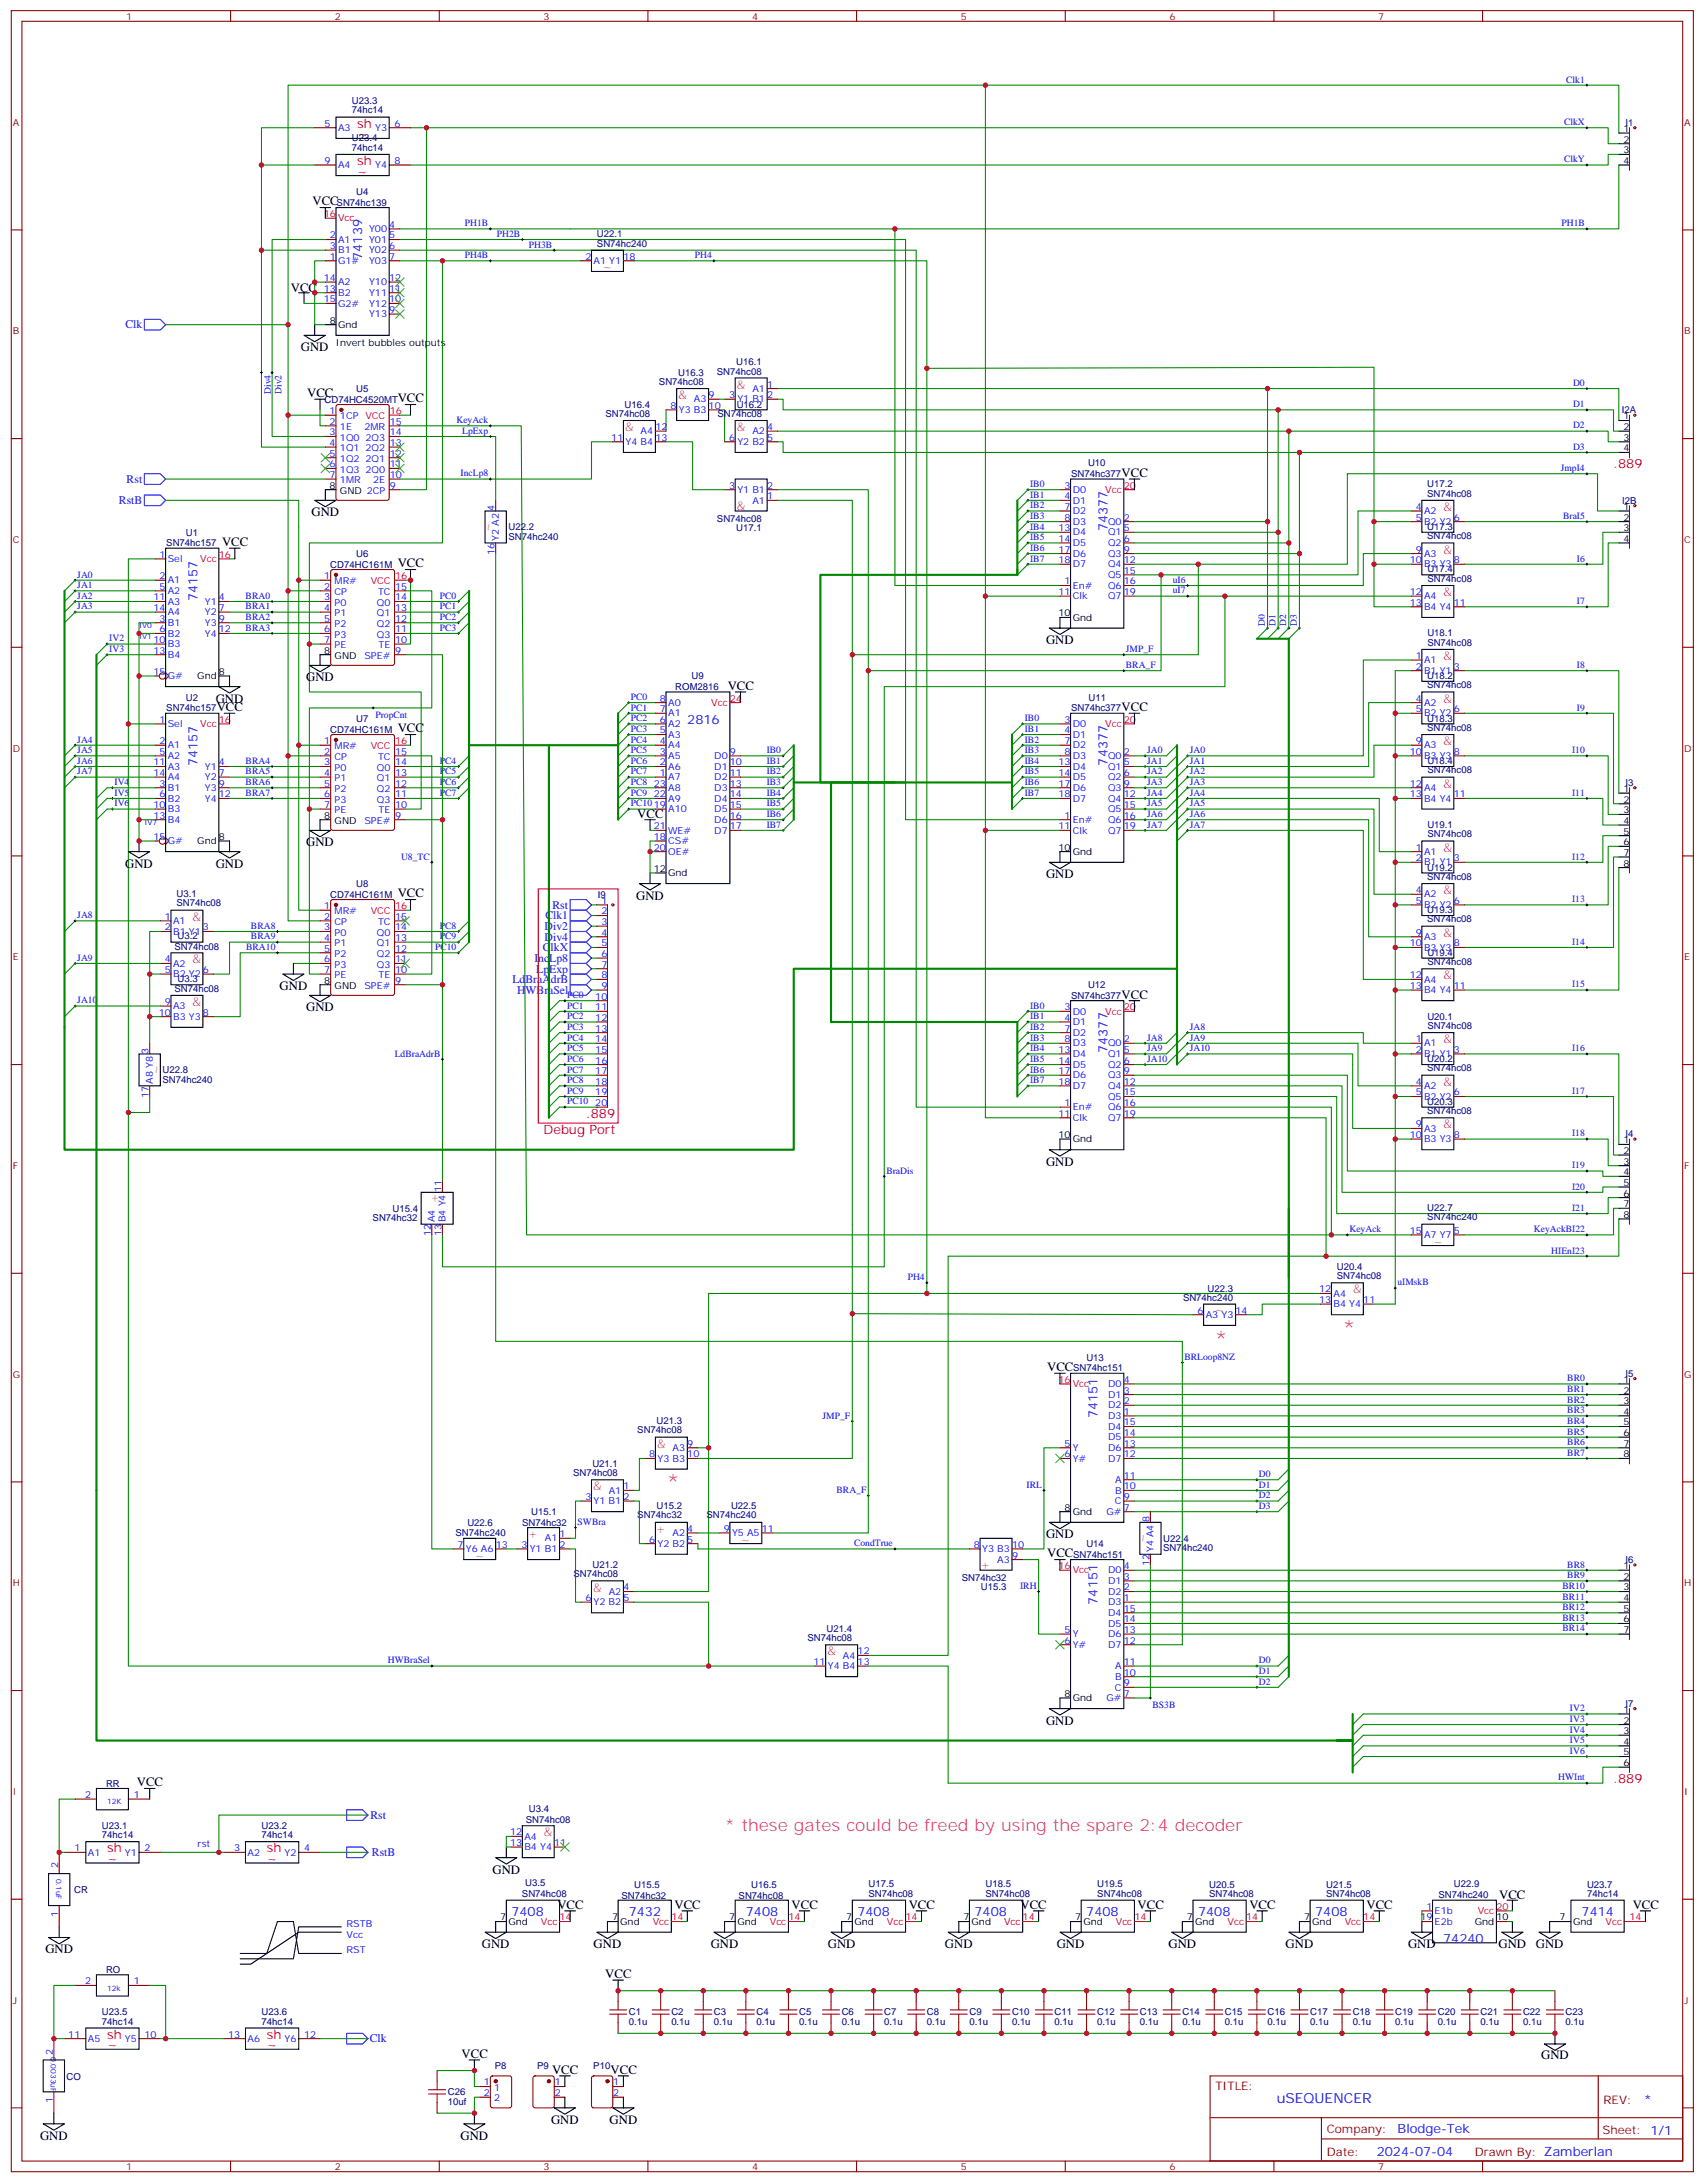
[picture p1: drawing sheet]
<svg xmlns="http://www.w3.org/2000/svg" width="565mm" height="723mm" viewBox="0 0 565 723" stroke-linecap="round" stroke-linejoin="round" font-family="sans-serif">
<defs><g id="words">
<g font-size="7.4" fill="#f0f">
<text x="444.7" y="442.7">*</text>
<text x="402.4" y="446.3">*</text>
<text x="220.7" y="493.9">*</text>
</g>
<text font-size="5.6" fill="#f0f" x="240.1" y="606.8">* these gates could be freed by using the spare 2:4 decoder</text>
<text font-size="4.6" fill="#00f" x="423.1" y="696.9">uSEQUENCER</text>
<g font-size="4.2" fill="#f00">
<text x="118.4" y="42.3">sh</text>
<text x="118.4" y="45.9">~</text>
<text x="118.4" y="54.7">sh</text>
<text x="118.4" y="58.2">~</text>
<text x="534.7" y="155.2">.889</text>
<text x="194.2" y="370.4">.889</text>
<text x="180.1" y="375.7">Debug Port</text>
<text x="534.7" y="590.9">.889</text>
<text x="35.5" y="613.8">sh</text>
<text x="35.5" y="617.4">~</text>
<text x="88.4" y="613.8">sh</text>
<text x="88.4" y="617.4">~</text>
<text x="35.5" y="675.6">sh</text>
<text x="88.4" y="675.6">sh</text>
<text x="35.5" y="679.1">~</text>
<text x="88.4" y="679.1">~</text>
</g>
<g font-size="4.2">
<text x="103.6" y="68.1">VCC</text>
<text x="96.4" y="96.7">VCC</text>
<text x="99.7" y="116.4">GND</text>
<text x="101.8" y="131.6">VCC</text>
<text x="131.8" y="133.4">VCC</text>
<text x="371.7" y="158">VCC</text>
<text x="103.2" y="171.1">GND</text>
<text x="73.6" y="181">VCC</text>
<text x="131.8" y="188">VCC</text>
<text x="346.6" y="213.4">GND</text>
<text x="101.5" y="225.8">GND</text>
<text x="71.5" y="232.8">GND</text>
<text x="241.2" y="228.6">VCC</text>
<text x="71.8" y="235.7">VCC</text>
<text x="371.7" y="235.7">VCC</text>
<text x="131.8" y="242.7">VCC</text>
<text x="211.2" y="270.9">VCC</text>
<text x="101.5" y="280.5">GND</text>
<text x="41.5" y="287.5">GND</text>
<text x="71.5" y="287.5">GND</text>
<text x="346.6" y="291">GND</text>
<text x="131.8" y="297.4">VCC</text>
<text x="210.8" y="298.1">GND</text>
<text x="92.6" y="328.1">GND</text>
<text x="101.5" y="335.1">GND</text>
<text x="371.7" y="330.9">VCC</text>
<text x="346.6" y="386.3">GND</text>
<text x="347" y="454.4">VCC</text>
<text x="346.6" y="509.8">GND</text>
<text x="347" y="516.1">VCC</text>
<text x="346.6" y="571.5">GND</text>
<text x="45.4" y="592">VCC</text>
<text x="163.2" y="620.9">GND</text>
<text x="496.8" y="629.4">VCC</text>
<text x="184.7" y="632.5">VCC</text>
<text x="223.5" y="632.5">VCC</text>
<text x="262.3" y="632.5">VCC</text>
<text x="301.1" y="632.5">VCC</text>
<text x="338.2" y="632.5">VCC</text>
<text x="377" y="632.5">VCC</text>
<text x="414" y="632.5">VCC</text>
<text x="452.8" y="632.5">VCC</text>
<text x="541" y="632.5">VCC</text>
<text x="15" y="647.3">GND</text>
<text x="159.7" y="645.6">GND</text>
<text x="196.7" y="645.6">GND</text>
<text x="235.5" y="645.6">GND</text>
<text x="274.3" y="645.6">GND</text>
<text x="313.1" y="645.6">GND</text>
<text x="350.2" y="645.6">GND</text>
<text x="387.2" y="645.6">GND</text>
<text x="426" y="645.6">GND</text>
<text x="466.6" y="645.6">GND</text>
<text x="496.6" y="645.6">GND</text>
<text x="508.9" y="645.6">GND</text>
<text x="200.6" y="655.5">VCC</text>
<text x="153" y="681.9">VCC</text>
<text x="510.7" y="682.3">GND</text>
<text x="183" y="687.2">VCC</text>
<text x="202.4" y="687.2">VCC</text>
<text x="182.6" y="703.8">GND</text>
<text x="202" y="703.8">GND</text>
<text x="13.3" y="709.1">GND</text>
<text x="152.6" y="709.1">GND</text>
</g>
<g font-size="4.2" fill="#00f">
<text x="120.1" y="86.1" transform="rotate(-90 120.1 86.1)">74139</text>
<text x="367" y="176.1" transform="rotate(-90 367 176.1)">74377</text>
<text x="65.5" y="199.3" transform="rotate(-90 65.5 199.3)">74157</text>
<text x="227.8" y="239.9">2816</text>
<text x="65.5" y="254" transform="rotate(-90 65.5 254)">74157</text>
<text x="367" y="253.7" transform="rotate(-90 367 253.7)">74377</text>
<text x="367" y="348.9" transform="rotate(-90 367 348.9)">74377</text>
<text x="363.6" y="470" transform="rotate(-90 363.6 470)">74151</text>
<text x="363.6" y="531.8" transform="rotate(-90 363.6 531.8)">74151</text>
<text x="169.5" y="634.9">7408</text>
<text x="208.4" y="635">7432</text>
<text x="247.2" y="635">7408</text>
<text x="284.1" y="634.9">7408</text>
<text x="322.9" y="634.9">7408</text>
<text x="360" y="634.9">7408</text>
<text x="397" y="634.9">7408</text>
<text x="435.8" y="634.9">7408</text>
<text x="524.1" y="635">7414</text>
<text x="478.2" y="643.8">74240</text>
<text x="544.8" y="697.2">*</text>
<text x="463.1" y="706.7">Blodge-Tek</text>
<text x="456.2" y="714.5">2024-07-04</text>
</g>
<g font-size="4.2" fill="#f0f">
<text x="199.5" y="90">~</text>
<text x="244.1" y="128.8">&amp;</text>
<text x="224.7" y="132.3">&amp;</text>
<text x="207" y="142.9">&amp;</text>
<text x="244.1" y="142.9">&amp;</text>
<text x="160.7" y="172.9" transform="rotate(90 160.7 172.9)">~</text>
<text x="244.1" y="169">&amp;</text>
<text x="478.2" y="169.3">&amp;</text>
<text x="478.2" y="183.4">&amp;</text>
<text x="478.2" y="197.6">&amp;</text>
<text x="478.2" y="218.7">&amp;</text>
<text x="478.2" y="232.8">&amp;</text>
<text x="478.2" y="246.9">&amp;</text>
<text x="478.2" y="261.1">&amp;</text>
<text x="478.2" y="282.2">&amp;</text>
<text x="478.2" y="296.3">&amp;</text>
<text x="63.7" y="305.2">&amp;</text>
<text x="478.2" y="310.4">&amp;</text>
<text x="63.7" y="319.3">&amp;</text>
<text x="478.2" y="324.6">&amp;</text>
<text x="63.7" y="333.4">&amp;</text>
<text x="478.2" y="345.7">&amp;</text>
<text x="53.1" y="356.2" transform="rotate(-90 53.1 356.2)">~</text>
<text x="478.2" y="359.8">&amp;</text>
<text x="478.2" y="373.9">&amp;</text>
<text x="143.1" y="395.2" transform="rotate(90 143.1 395.2)">+</text>
<text x="474.8" y="412.8">~</text>
<text x="448.2" y="428.6">&amp;</text>
<text x="402.4" y="435.5">~</text>
<text x="217.6" y="479.8">&amp;</text>
<text x="196.5" y="493.9">&amp;</text>
<text x="174.9" y="509.8">+</text>
<text x="217.2" y="508">+</text>
<text x="377.7" y="508" transform="rotate(90 377.7 508)">~</text>
<text x="245.4" y="511.5">~</text>
<text x="157.2" y="516.8">~</text>
<text x="324.8" y="520">+</text>
<text x="196.5" y="527.4">&amp;</text>
<text x="274.1" y="548.6">&amp;</text>
<text x="180.1" y="608.5">&amp;</text>
</g>
<g font-size="3.9" fill="#00f">
<text x="41.5" y="108.8">Clk</text>
<text x="42" y="160">Rst</text>
<text x="39.4" y="167.1">RstB</text>
<text x="180.7" y="304.7">Clk1</text>
<text x="183.1" y="301.1">Rst</text>
<text x="180.5" y="308.2">Div2</text>
<text x="180.5" y="311.7">Div4</text>
<text x="179.9" y="315.2">ClkX</text>
<text x="177.1" y="318.8">IncLp8</text>
<text x="177.7" y="322.3">LpExp</text>
<text x="169.8" y="325.8">LdBraAdrB</text>
<text x="171.3" y="329.4">HWBraSel</text>
<text x="122.8" y="602.8">Rst</text>
<text x="123.3" y="615.1">RstB</text>
<text x="122.5" y="676.8">Clk</text>
</g>
<g font-size="3.9" fill="#800">
<text x="402.7" y="692.5">TITLE:</text>
<text x="531.4" y="697.2">REV:</text>
<text x="439.6" y="706.7">Company:</text>
<text x="531" y="707.3">Sheet: 1/1</text>
<text x="439.6" y="714.4">Date:</text>
<text x="488.7" y="714.5">Drawn By: Zamberlan</text>
</g>
<g font-size="3.2" fill="#800">
<text x="41.8" y="6.5">1</text>
<text x="111" y="6.5">2</text>
<text x="180.1" y="6.5">3</text>
<text x="249.3" y="6.5">4</text>
<text x="318.4" y="6.5">5</text>
<text x="387.6" y="6.5">6</text>
<text x="456.7" y="6.5">7</text>
<text x="4.3" y="41.6">A</text>
<text x="558.1" y="41.6">A</text>
<text x="4.3" y="110.8">B</text>
<text x="558.1" y="110.8">B</text>
<text x="4.3" y="179.9">C</text>
<text x="558.1" y="179.9">C</text>
<text x="4.3" y="249.1">D</text>
<text x="558.1" y="249.1">D</text>
<text x="4.3" y="318.2">E</text>
<text x="558.1" y="318.2">E</text>
<text x="4.3" y="387.4">F</text>
<text x="558.1" y="387.4">F</text>
<text x="4.3" y="456.5">G</text>
<text x="558.1" y="456.5">G</text>
<text x="4.3" y="525.6">H</text>
<text x="558.1" y="525.6">H</text>
<text x="4.3" y="594.8">I</text>
<text x="558.1" y="594.8">I</text>
<text x="4.3" y="663.9">J</text>
<text x="558.1" y="663.9">J</text>
<text x="41.8" y="719.1">1</text>
<text x="111" y="719.1">2</text>
<text x="180.1" y="719.1">3</text>
<text x="249.3" y="719.1">4</text>
<text x="318.4" y="719.1">5</text>
<text x="387.6" y="719.1">6</text>
<text x="456.7" y="719.1">7</text>
</g>
<g font-size="3.2" fill="#00f">
<text x="519" y="27.3">Clk1</text>
<text x="107.6" y="42">5</text>
<text x="130.7" y="42">6</text>
<text x="518.3" y="41.5">ClkX</text>
<text x="112" y="43.4">A3</text>
<text x="124.3" y="43.4">Y3</text>
<text x="518.3" y="53.8">ClkY</text>
<text x="107.6" y="54.3">9</text>
<text x="112" y="55.7">A4</text>
<text x="124.3" y="55.7">Y4</text>
<text x="130.7" y="54.3">8</text>
<text x="122.3" y="76.9">Y00</text>
<text x="129" y="75.5">4</text>
<text x="154.1" y="75">PH1B</text>
<text x="517.4" y="75">PH1B</text>
<text x="109.3" y="79">2</text>
<text x="109.3" y="82.6">3</text>
<text x="112" y="80.4">A1</text>
<text x="112" y="84">B1</text>
<text x="122.3" y="80.4">Y01</text>
<text x="122.3" y="84">Y02</text>
<text x="129" y="79">5</text>
<text x="129" y="82.6">6</text>
<text x="164.7" y="78.5">PH2B</text>
<text x="175.2" y="82">PH3B</text>
<text x="109.3" y="86.1">1</text>
<text x="112" y="87.5">G1#</text>
<text x="122.3" y="87.5">Y03</text>
<text x="129" y="86.1">7</text>
<text x="154.1" y="85.5">PH4B</text>
<text x="194" y="86.1">2</text>
<text x="196.7" y="87.5">A1 Y1</text>
<text x="206.6" y="86.1">18</text>
<text x="230.2" y="85.5">PH4</text>
<text x="107.3" y="93.1">14</text>
<text x="112" y="94.5">A2</text>
<text x="122.3" y="94.5">Y10</text>
<text x="129" y="93.1">12</text>
<text x="107.3" y="96.7">13</text>
<text x="107.3" y="100.2">15</text>
<text x="112" y="98.1">B2</text>
<text x="112" y="101.6">G2#</text>
<text x="122.3" y="98.1">Y11</text>
<text x="122.3" y="101.6">Y12</text>
<text x="129" y="96.7">11</text>
<text x="129" y="100.2">10</text>
<text x="122.3" y="105.1">Y13</text>
<text x="129" y="103.7">9</text>
<text x="89.8" y="130.5" transform="rotate(-90 89.8 130.5)">Div4</text>
<text x="93.3" y="130.5" transform="rotate(-90 93.3 130.5)">Div2</text>
<text x="234.8" y="131.9">9</text>
<text x="241.6" y="131.9">3</text>
<text x="249.3" y="129.8">A1</text>
<text x="254.2" y="128.4">1</text>
<text x="254.2" y="131.9">2</text>
<text x="521.3" y="127.9">D0</text>
<text x="109.1" y="137.2">1</text>
<text x="222.2" y="135.5">8</text>
<text x="224.9" y="136.9">Y3 B3</text>
<text x="229.9" y="133.4">A3</text>
<text x="234.8" y="135.5">10</text>
<text x="244.3" y="133.4">Y1 B1</text>
<text x="521.3" y="134.9">D1</text>
<text x="109.1" y="140.8">2</text>
<text x="112.6" y="139">1CP</text>
<text x="112.6" y="142.5">1E</text>
<text x="120.8" y="142.5">2MR</text>
<text x="129.2" y="140.8">15</text>
<text x="151.2" y="140.2">KeyAck</text>
<text x="153.1" y="143.8">LpExp</text>
<text x="212.3" y="143.9">A4</text>
<text x="217.2" y="142.5">12</text>
<text x="249.3" y="143.9">A2</text>
<text x="254.2" y="142.5">4</text>
<text x="521.3" y="142">D2</text>
<text x="109.1" y="144.3">3</text>
<text x="109.1" y="147.8">4</text>
<text x="112.6" y="146.1">1Q0</text>
<text x="112.6" y="149.6">1Q1</text>
<text x="121.1" y="149.6">2Q2</text>
<text x="121.1" y="146.1">2Q3</text>
<text x="129.2" y="147.8">13</text>
<text x="129.2" y="144.3">14</text>
<text x="202.6" y="146.1">11</text>
<text x="207.3" y="147.5">Y4 B4</text>
<text x="217.2" y="146.1">13</text>
<text x="241.6" y="146.1">6</text>
<text x="244.3" y="147.5">Y2 B2</text>
<text x="254.2" y="146.1">5</text>
<text x="521.3" y="149">D3</text>
<text x="109.1" y="151.3">5</text>
<text x="109.1" y="154.9">6</text>
<text x="112.6" y="153.1">1Q2</text>
<text x="121.1" y="153.1">2Q1</text>
<text x="129.2" y="154.9">11</text>
<text x="129.2" y="151.3">12</text>
<text x="109.1" y="158.4">7</text>
<text x="112.6" y="156.6">1Q3</text>
<text x="112.6" y="160.2">1MR</text>
<text x="121.1" y="156.6">2Q0</text>
<text x="123.6" y="160.2">2E</text>
<text x="129.2" y="161.9">9</text>
<text x="129.2" y="158.4">10</text>
<text x="152.6" y="157.9">IncLp8</text>
<text x="241.6" y="161.9">3</text>
<text x="254.2" y="161.9">2</text>
<text x="341.3" y="161.4">IB0</text>
<text x="352.7" y="161.9">3</text>
<text x="517.2" y="156.1">JmpI4</text>
<text x="244.3" y="163.3">Y1 B1</text>
<text x="249.3" y="166.9">A1</text>
<text x="254.2" y="165.5">1</text>
<text x="341.3" y="164.9">IB1</text>
<text x="352.7" y="165.5">4</text>
<text x="355.5" y="163.3">D0</text>
<text x="355.5" y="166.9">D1</text>
<text x="163.9" y="169.3" transform="rotate(-90 163.9 169.3)">4</text>
<text x="341.3" y="172">IB3</text>
<text x="341.3" y="168.5">IB2</text>
<text x="352.7" y="169">7</text>
<text x="352.7" y="172.5">8</text>
<text x="355.5" y="170.4">D2</text>
<text x="355.5" y="173.9">D3</text>
<text x="367.2" y="173.9">Q0</text>
<text x="372.4" y="172.5">2</text>
<text x="469.2" y="169">4</text>
<text x="469.2" y="172.5">5</text>
<text x="471.9" y="170.4">A2</text>
<text x="471.9" y="173.9">B2 Y2</text>
<text x="481.8" y="172.5">6</text>
<text x="518" y="172">BraI5</text>
<text x="165.3" y="179.2" transform="rotate(-90 165.3 179.2)">Y2 A2</text>
<text x="341.3" y="179">IB5</text>
<text x="341.3" y="175.5">IB4</text>
<text x="350.7" y="176">13</text>
<text x="350.7" y="179.6">14</text>
<text x="355.5" y="177.4">D4</text>
<text x="367.2" y="177.4">Q1</text>
<text x="372.4" y="176">5</text>
<text x="372.4" y="179.6">6</text>
<text x="52.9" y="184.9">1</text>
<text x="163.9" y="183.9" transform="rotate(-90 163.9 183.9)">16</text>
<text x="341.3" y="182.6">IB6</text>
<text x="350.7" y="183.1">17</text>
<text x="355.5" y="181">D5</text>
<text x="355.5" y="184.5">D6</text>
<text x="367.2" y="181">Q2</text>
<text x="367.2" y="184.5">Q3</text>
<text x="372.4" y="183.1">9</text>
<text x="469.2" y="183.1">9</text>
<text x="471.9" y="184.5">A3</text>
<text x="25.6" y="191.4">JA0</text>
<text x="52.9" y="191.9">2</text>
<text x="55.6" y="186.3">Sel</text>
<text x="107.4" y="191.9">1</text>
<text x="341.3" y="186.1">IB7</text>
<text x="350.7" y="186.6">18</text>
<text x="355.5" y="188">D7</text>
<text x="367.2" y="188">Q4</text>
<text x="367.2" y="191.6">Q5</text>
<text x="372.4" y="186.6">12</text>
<text x="372.4" y="190.1">15</text>
<text x="467.1" y="186.6">10</text>
<text x="471.9" y="188">B3 Y3</text>
<text x="481.8" y="186.6">8</text>
<text x="522.5" y="186.1">I6</text>
<text x="25.6" y="194.9">JA1</text>
<text x="52.9" y="195.4">5</text>
<text x="55.6" y="193.3">A1</text>
<text x="55.6" y="196.9">A2</text>
<text x="107.4" y="195.4">2</text>
<text x="110.9" y="193.7">MR#</text>
<text x="110.9" y="197.2">CP</text>
<text x="125.3" y="197.2">TC</text>
<text x="130.9" y="195.4">15</text>
<text x="350.7" y="197.2">11</text>
<text x="352.7" y="193.7">1</text>
<text x="355.5" y="195.1">En#</text>
<text x="367.2" y="195.1">Q6</text>
<text x="372.4" y="193.7">16</text>
<text x="372.4" y="197.2">19</text>
<text x="388.6" y="193.1">uI6</text>
<text x="388.6" y="196.7">uI7</text>
<text x="467.1" y="197.2">12</text>
<text x="25.6" y="202">JA3</text>
<text x="25.6" y="198.4">JA2</text>
<text x="50.9" y="199">11</text>
<text x="50.9" y="202.5">14</text>
<text x="55.6" y="200.4">A3</text>
<text x="55.6" y="203.9">A4</text>
<text x="67.9" y="200.4">Y1</text>
<text x="67.9" y="203.9">Y2</text>
<text x="72.5" y="199">4</text>
<text x="72.5" y="202.5">7</text>
<text x="81.4" y="198.4">BRA0</text>
<text x="81.4" y="202">BRA1</text>
<text x="107.4" y="199">3</text>
<text x="107.4" y="202.5">4</text>
<text x="110.9" y="200.7">P0</text>
<text x="124.9" y="200.7">Q0</text>
<text x="130.9" y="202.5">13</text>
<text x="130.9" y="199">14</text>
<text x="145.8" y="202">PC1</text>
<text x="145.8" y="198.4">PC0</text>
<text x="355.5" y="198.6">Clk</text>
<text x="367.2" y="198.6">Q7</text>
<text x="467.1" y="200.7">13</text>
<text x="471.9" y="198.6">A4</text>
<text x="471.9" y="202.1">B4 Y4</text>
<text x="481.8" y="200.7">11</text>
<text x="522.5" y="200.2">I7</text>
<text x="52.9" y="206">3</text>
<text x="52.9" y="209.6">6</text>
<text x="55.6" y="207.4">B1</text>
<text x="67.9" y="207.4">Y3</text>
<text x="72.5" y="206">9</text>
<text x="72.5" y="209.6">12</text>
<text x="81.4" y="205.5">BRA2</text>
<text x="81.4" y="209">BRA3</text>
<text x="107.4" y="206">5</text>
<text x="107.4" y="209.6">6</text>
<text x="110.9" y="204.3">P1</text>
<text x="110.9" y="207.8">P2</text>
<text x="124.9" y="207.8">Q2</text>
<text x="124.9" y="204.3">Q1</text>
<text x="130.9" y="209.6">11</text>
<text x="130.9" y="206">12</text>
<text x="145.8" y="209">PC3</text>
<text x="145.8" y="205.5">PC2</text>
<text x="419.1" y="207.4" transform="rotate(-90 419.1 207.4)">D0</text>
<text x="422.7" y="207.4" transform="rotate(-90 422.7 207.4)">D1</text>
<text x="426.2" y="207.4" transform="rotate(-90 426.2 207.4)">D2</text>
<text x="429.7" y="207.4" transform="rotate(-90 429.7 207.4)">D3</text>
<text x="36.2" y="212.5">IV2</text>
<text x="50.9" y="213.1">10</text>
<text x="55.6" y="211">B2</text>
<text x="55.6" y="214.5">B3</text>
<text x="67.9" y="211">Y4</text>
<text x="107.4" y="213.1">7</text>
<text x="110.9" y="211.3">P3</text>
<text x="110.9" y="214.8">PE</text>
<text x="124.9" y="211.3">Q3</text>
<text x="125.5" y="214.8">TE</text>
<text x="130.9" y="213.1">10</text>
<text x="36.2" y="216.1">IV3</text>
<text x="50.9" y="216.6">13</text>
<text x="55.6" y="218">B4</text>
<text x="120.7" y="218.4">SPE#</text>
<text x="130.9" y="216.6">9</text>
<text x="373.1" y="221.4">BRA_F</text>
<text x="373.1" y="216.1">JMP_F</text>
<text x="469.2" y="218.4">1</text>
<text x="469.2" y="221.9">2</text>
<text x="471.9" y="219.8">A1</text>
<text x="481.8" y="221.9">3</text>
<text x="522.5" y="221.4">I8</text>
<text x="50.9" y="223.7">15</text>
<text x="55.6" y="225.1">G#</text>
<text x="471.9" y="223.3">B1 Y1</text>
<text x="209.1" y="232">PC0</text>
<text x="218.7" y="232.5">8</text>
<text x="221.4" y="233.9">A0</text>
<text x="469.2" y="232.5">4</text>
<text x="471.9" y="233.9">A2</text>
<text x="52.9" y="239.5">1</text>
<text x="124.4" y="237.9">PropCnt</text>
<text x="209.1" y="239">PC2</text>
<text x="209.1" y="235.5">PC1</text>
<text x="218.7" y="236">7</text>
<text x="218.7" y="239.5">6</text>
<text x="221.4" y="237.4">A1</text>
<text x="339.6" y="239">IB0</text>
<text x="352.7" y="239.5">3</text>
<text x="469.2" y="236">5</text>
<text x="471.9" y="237.4">B2 Y2</text>
<text x="481.8" y="236">6</text>
<text x="522.5" y="235.5">I9</text>
<text x="55.6" y="240.9">Sel</text>
<text x="209.1" y="242.5">PC3</text>
<text x="218.7" y="243.1">5</text>
<text x="221.4" y="240.9">A2</text>
<text x="221.4" y="244.5">A3</text>
<text x="339.6" y="242.5">IB1</text>
<text x="352.7" y="243.1">4</text>
<text x="355.5" y="240.9">D0</text>
<text x="355.5" y="244.5">D1</text>
<text x="25.6" y="249.6">JA5</text>
<text x="25.6" y="246.1">JA4</text>
<text x="52.9" y="246.6">2</text>
<text x="52.9" y="250.1">5</text>
<text x="55.6" y="248">A1</text>
<text x="55.6" y="251.5">A2</text>
<text x="107.4" y="246.6">1</text>
<text x="107.4" y="250.1">2</text>
<text x="110.9" y="248.4">MR#</text>
<text x="110.9" y="251.9">CP</text>
<text x="125.3" y="251.9">TC</text>
<text x="130.9" y="250.1">15</text>
<text x="209.1" y="249.6">PC5</text>
<text x="209.1" y="246.1">PC4</text>
<text x="218.7" y="246.6">4</text>
<text x="218.7" y="250.1">3</text>
<text x="221.4" y="248">A4</text>
<text x="221.4" y="251.5">A5</text>
<text x="236.7" y="251.5">D0</text>
<text x="241.9" y="250.1">9</text>
<text x="254.1" y="249.6">IB0</text>
<text x="339.6" y="249.6">IB3</text>
<text x="339.6" y="246.1">IB2</text>
<text x="352.7" y="246.6">7</text>
<text x="352.7" y="250.1">8</text>
<text x="355.5" y="248">D2</text>
<text x="355.5" y="251.5">D3</text>
<text x="367.2" y="251.5">Q0</text>
<text x="372.4" y="250.1">2</text>
<text x="380.2" y="249.6">JA0</text>
<text x="394.3" y="249.6">JA0</text>
<text x="467.1" y="250.1">10</text>
<text x="469.2" y="246.6">9</text>
<text x="471.9" y="248">A3</text>
<text x="471.9" y="251.5">B3 Y3</text>
<text x="481.8" y="250.1">8</text>
<text x="520.9" y="249.6">I10</text>
<text x="25.6" y="256.6">JA7</text>
<text x="25.6" y="253.1">JA6</text>
<text x="50.9" y="253.6">11</text>
<text x="50.9" y="257.2">14</text>
<text x="55.6" y="255.1">A3</text>
<text x="67.9" y="255.1">Y1</text>
<text x="72.5" y="253.6">4</text>
<text x="72.5" y="257.2">7</text>
<text x="81.4" y="253.1">BRA4</text>
<text x="81.4" y="256.6">BRA5</text>
<text x="107.4" y="253.6">3</text>
<text x="107.4" y="257.2">4</text>
<text x="110.9" y="255.4">P0</text>
<text x="124.9" y="255.4">Q0</text>
<text x="130.9" y="257.2">13</text>
<text x="130.9" y="253.6">14</text>
<text x="145.8" y="256.6">PC5</text>
<text x="145.8" y="253.1">PC4</text>
<text x="209.1" y="256.6">PC7</text>
<text x="209.1" y="253.1">PC6</text>
<text x="218.7" y="253.6">2</text>
<text x="218.7" y="257.2">1</text>
<text x="221.4" y="255.1">A6</text>
<text x="236.7" y="255.1">D1</text>
<text x="241.9" y="253.6">10</text>
<text x="241.9" y="257.2">11</text>
<text x="254.1" y="256.6">IB2</text>
<text x="254.1" y="253.1">IB1</text>
<text x="339.6" y="256.6">IB5</text>
<text x="339.6" y="253.1">IB4</text>
<text x="350.7" y="253.6">13</text>
<text x="350.7" y="257.2">14</text>
<text x="355.5" y="255.1">D4</text>
<text x="367.2" y="255.1">Q1</text>
<text x="372.4" y="253.6">5</text>
<text x="372.4" y="257.2">6</text>
<text x="380.2" y="256.6">JA2</text>
<text x="380.2" y="253.1">JA1</text>
<text x="394.3" y="256.6">JA2</text>
<text x="394.3" y="253.1">JA1</text>
<text x="38" y="263.7">IV5</text>
<text x="38" y="260.2">IV4</text>
<text x="52.9" y="260.7">3</text>
<text x="55.6" y="262.1">B1</text>
<text x="55.6" y="258.6">A4</text>
<text x="67.9" y="258.6">Y2</text>
<text x="67.9" y="262.1">Y3</text>
<text x="72.5" y="260.7">9</text>
<text x="81.4" y="260.2">BRA6</text>
<text x="81.4" y="263.7">BRA7</text>
<text x="107.4" y="260.7">5</text>
<text x="110.9" y="258.9">P1</text>
<text x="110.9" y="262.5">P2</text>
<text x="124.9" y="262.5">Q2</text>
<text x="124.9" y="258.9">Q1</text>
<text x="130.9" y="260.7">12</text>
<text x="145.8" y="263.7">PC7</text>
<text x="145.8" y="260.2">PC6</text>
<text x="209.1" y="263.7">PC9</text>
<text x="209.1" y="260.2">PC8</text>
<text x="216.7" y="260.7">23</text>
<text x="221.4" y="258.6">A7</text>
<text x="221.4" y="262.1">A8</text>
<text x="236.7" y="258.6">D2</text>
<text x="236.7" y="262.1">D3</text>
<text x="241.9" y="260.7">13</text>
<text x="254.1" y="263.7">IB4</text>
<text x="254.1" y="260.2">IB3</text>
<text x="339.6" y="263.7">IB7</text>
<text x="339.6" y="260.2">IB6</text>
<text x="350.7" y="260.7">17</text>
<text x="355.5" y="258.6">D5</text>
<text x="355.5" y="262.1">D6</text>
<text x="367.2" y="258.6">Q2</text>
<text x="367.2" y="262.1">Q3</text>
<text x="372.4" y="260.7">9</text>
<text x="380.2" y="263.7">JA4</text>
<text x="380.2" y="260.2">JA3</text>
<text x="394.3" y="263.7">JA4</text>
<text x="394.3" y="260.2">JA3</text>
<text x="467.1" y="260.7">12</text>
<text x="471.9" y="262.1">A4</text>
<text x="520.9" y="263.7">I11</text>
<text x="38" y="267.2">IV6</text>
<text x="50.9" y="267.8">10</text>
<text x="52.9" y="264.2">6</text>
<text x="55.6" y="265.6">B2</text>
<text x="55.6" y="269.2">B3</text>
<text x="67.9" y="265.6">Y4</text>
<text x="72.5" y="264.2">12</text>
<text x="107.4" y="264.2">6</text>
<text x="107.4" y="267.8">7</text>
<text x="110.9" y="266">P3</text>
<text x="110.9" y="269.5">PE</text>
<text x="124.9" y="266">Q3</text>
<text x="125.5" y="269.5">TE</text>
<text x="130.9" y="267.8">10</text>
<text x="130.9" y="264.2">11</text>
<text x="209.1" y="267.2">PC10</text>
<text x="216.7" y="264.2">22</text>
<text x="216.7" y="267.8">19</text>
<text x="221.4" y="265.6">A9</text>
<text x="221.4" y="269.2">A10</text>
<text x="236.7" y="265.6">D4</text>
<text x="236.7" y="269.2">D5</text>
<text x="241.9" y="264.2">14</text>
<text x="241.9" y="267.8">15</text>
<text x="254.1" y="267.2">IB5</text>
<text x="350.7" y="264.2">18</text>
<text x="355.5" y="265.6">D7</text>
<text x="367.2" y="265.6">Q4</text>
<text x="367.2" y="269.2">Q5</text>
<text x="372.4" y="264.2">12</text>
<text x="372.4" y="267.8">15</text>
<text x="380.2" y="267.2">JA5</text>
<text x="394.3" y="267.2">JA5</text>
<text x="467.1" y="264.2">13</text>
<text x="471.9" y="265.6">B4 Y4</text>
<text x="481.8" y="264.2">11</text>
<text x="50.9" y="271.3">13</text>
<text x="55.6" y="272.7">B4</text>
<text x="120.7" y="273.1">SPE#</text>
<text x="130.9" y="271.3">9</text>
<text x="216.7" y="274.8">21</text>
<text x="236.7" y="272.7">D6</text>
<text x="241.9" y="271.3">16</text>
<text x="241.9" y="274.8">17</text>
<text x="254.1" y="274.3">IB7</text>
<text x="254.1" y="270.8">IB6</text>
<text x="350.7" y="274.8">11</text>
<text x="352.7" y="271.3">1</text>
<text x="355.5" y="272.7">En#</text>
<text x="367.2" y="272.7">Q6</text>
<text x="372.4" y="271.3">16</text>
<text x="372.4" y="274.8">19</text>
<text x="380.2" y="274.3">JA7</text>
<text x="380.2" y="270.8">JA6</text>
<text x="394.3" y="274.3">JA7</text>
<text x="394.3" y="270.8">JA6</text>
<text x="50.9" y="278.3">15</text>
<text x="55.6" y="279.8">G#</text>
<text x="216.7" y="278.3">18</text>
<text x="216.7" y="281.9">20</text>
<text x="221.4" y="276.2">WE#</text>
<text x="221.4" y="279.8">CS#</text>
<text x="236.7" y="276.2">D7</text>
<text x="355.5" y="276.2">Clk</text>
<text x="367.2" y="276.2">Q7</text>
<text x="469.2" y="281.9">1</text>
<text x="132.9" y="284.9">U8_TC</text>
<text x="221.4" y="283.3">OE#</text>
<text x="469.2" y="285.4">2</text>
<text x="471.9" y="283.3">A1</text>
<text x="471.9" y="286.8">B1 Y1</text>
<text x="481.8" y="285.4">3</text>
<text x="520.9" y="284.9">I12</text>
<text x="199.3" y="299.5">1</text>
<text x="469.2" y="296">4</text>
<text x="469.2" y="299.5">5</text>
<text x="471.9" y="297.4">A2</text>
<text x="481.8" y="299.5">6</text>
<text x="520.9" y="299">I13</text>
<text x="25.6" y="304.3">JA8</text>
<text x="54.6" y="304.8">1</text>
<text x="107.4" y="301.3">1</text>
<text x="107.4" y="304.8">2</text>
<text x="110.9" y="303">MR#</text>
<text x="130.9" y="304.8">15</text>
<text x="199.3" y="303">2</text>
<text x="471.9" y="300.9">B2 Y2</text>
<text x="54.6" y="308.3">2</text>
<text x="57.4" y="306.2">A1</text>
<text x="57.4" y="309.7">B1 Y1</text>
<text x="67.2" y="308.3">3</text>
<text x="83.2" y="307.8">BRA8</text>
<text x="83.2" y="311.3">BRA9</text>
<text x="107.4" y="308.3">3</text>
<text x="107.4" y="311.9">4</text>
<text x="110.9" y="306.6">CP</text>
<text x="110.9" y="310.1">P0</text>
<text x="124.9" y="310.1">Q0</text>
<text x="125.3" y="306.6">TC</text>
<text x="130.9" y="311.9">13</text>
<text x="130.9" y="308.3">14</text>
<text x="145.8" y="311.3">PC9</text>
<text x="145.8" y="307.8">PC8</text>
<text x="199.3" y="306.6">3</text>
<text x="199.3" y="310.1">4</text>
<text x="469.2" y="310.1">9</text>
<text x="471.9" y="311.5">A3</text>
<text x="81.6" y="314.9">BRA10</text>
<text x="107.4" y="315.4">5</text>
<text x="110.9" y="313.6">P1</text>
<text x="110.9" y="317.1">P2</text>
<text x="124.9" y="317.1">Q2</text>
<text x="124.9" y="313.6">Q1</text>
<text x="130.9" y="315.4">12</text>
<text x="144.2" y="314.9">PC10</text>
<text x="199.3" y="313.6">5</text>
<text x="199.3" y="317.1">6</text>
<text x="467.1" y="313.6">10</text>
<text x="471.9" y="315">B3 Y3</text>
<text x="481.8" y="313.6">8</text>
<text x="520.9" y="313.1">I14</text>
<text x="25.6" y="318.4">JA9</text>
<text x="54.6" y="318.9">4</text>
<text x="54.6" y="322.4">5</text>
<text x="57.4" y="320.3">A2</text>
<text x="57.4" y="323.9">B2 Y2</text>
<text x="67.2" y="322.4">6</text>
<text x="107.4" y="318.9">6</text>
<text x="107.4" y="322.4">7</text>
<text x="110.9" y="320.7">P3</text>
<text x="124.9" y="320.7">Q3</text>
<text x="130.9" y="322.4">10</text>
<text x="130.9" y="318.9">11</text>
<text x="199.3" y="320.7">7</text>
<text x="110.9" y="324.2">PE</text>
<text x="120.7" y="327.7">SPE#</text>
<text x="125.5" y="324.2">TE</text>
<text x="130.9" y="326">9</text>
<text x="199.3" y="324.2">8</text>
<text x="199.3" y="327.7">9</text>
<text x="467.1" y="324.2">12</text>
<text x="467.1" y="327.7">13</text>
<text x="471.9" y="325.6">A4</text>
<text x="471.9" y="329.1">B4 Y4</text>
<text x="481.8" y="327.7">11</text>
<text x="520.9" y="327.2">I15</text>
<text x="25.6" y="332.5">JA10</text>
<text x="54.6" y="333">9</text>
<text x="57.4" y="334.4">A3</text>
<text x="187.9" y="330.7">PC0</text>
<text x="187.9" y="334.3">PC1</text>
<text x="197.3" y="331.3">10</text>
<text x="197.3" y="334.8">11</text>
<text x="341.3" y="334.3">IB0</text>
<text x="352.7" y="334.8">3</text>
<text x="52.6" y="336.6">10</text>
<text x="57.4" y="338">B3 Y3</text>
<text x="67.2" y="336.6">8</text>
<text x="187.9" y="337.8">PC2</text>
<text x="187.9" y="341.3">PC3</text>
<text x="197.3" y="338.3">12</text>
<text x="197.3" y="341.8">13</text>
<text x="341.3" y="341.3">IB2</text>
<text x="341.3" y="337.8">IB1</text>
<text x="352.7" y="338.3">4</text>
<text x="352.7" y="341.8">7</text>
<text x="355.5" y="336.2">D0</text>
<text x="355.5" y="339.7">D1</text>
<text x="394.3" y="341.3">JA8</text>
<text x="187.9" y="344.8">PC4</text>
<text x="197.3" y="345.4">14</text>
<text x="341.3" y="344.8">IB3</text>
<text x="352.7" y="345.4">8</text>
<text x="355.5" y="343.3">D2</text>
<text x="355.5" y="346.8">D3</text>
<text x="367.2" y="346.8">Q0</text>
<text x="372.4" y="345.4">2</text>
<text x="380.2" y="344.8">JA8</text>
<text x="394.3" y="344.8">JA9</text>
<text x="469.2" y="345.4">1</text>
<text x="471.9" y="346.8">A1</text>
<text x="49.2" y="349.3" transform="rotate(-90 49.2 349.3)">3</text>
<text x="130.8" y="350.1">LdBraAdrB</text>
<text x="187.9" y="348.4">PC5</text>
<text x="187.9" y="351.9">PC6</text>
<text x="197.3" y="348.9">15</text>
<text x="197.3" y="352.4">16</text>
<text x="341.3" y="351.9">IB5</text>
<text x="341.3" y="348.4">IB4</text>
<text x="350.7" y="348.9">13</text>
<text x="350.7" y="352.4">14</text>
<text x="355.5" y="350.3">D4</text>
<text x="355.5" y="353.8">D5</text>
<text x="367.2" y="350.3">Q1</text>
<text x="367.2" y="353.8">Q2</text>
<text x="372.4" y="348.9">5</text>
<text x="372.4" y="352.4">6</text>
<text x="380.2" y="351.9">JA10</text>
<text x="380.2" y="348.4">JA9</text>
<text x="394.3" y="348.4">JA10</text>
<text x="469.2" y="348.9">2</text>
<text x="471.9" y="350.3">B1 Y1</text>
<text x="481.8" y="348.9">3</text>
<text x="520.9" y="348.4">I16</text>
<text x="50.7" y="359.1" transform="rotate(-90 50.7 359.1)">A8 Y8</text>
<text x="187.9" y="355.4">PC7</text>
<text x="187.9" y="359">PC8</text>
<text x="197.3" y="356">17</text>
<text x="197.3" y="359.5">18</text>
<text x="341.3" y="359">IB7</text>
<text x="341.3" y="355.4">IB6</text>
<text x="350.7" y="356">17</text>
<text x="350.7" y="359.5">18</text>
<text x="355.5" y="357.4">D6</text>
<text x="367.2" y="357.4">Q3</text>
<text x="372.4" y="356">9</text>
<text x="372.4" y="359.5">12</text>
<text x="469.2" y="359.5">4</text>
<text x="49.2" y="363.9" transform="rotate(-90 49.2 363.9)">17</text>
<text x="187.9" y="362.5">PC9</text>
<text x="197.3" y="363">19</text>
<text x="355.5" y="360.9">D7</text>
<text x="367.2" y="360.9">Q4</text>
<text x="367.2" y="364.4">Q5</text>
<text x="372.4" y="363">15</text>
<text x="469.2" y="363">5</text>
<text x="471.9" y="360.9">A2</text>
<text x="471.9" y="364.4">B2 Y2</text>
<text x="481.8" y="363">6</text>
<text x="520.9" y="362.5">I17</text>
<text x="187.9" y="366">PC10</text>
<text x="197.3" y="366.5">20</text>
<text x="350.7" y="370.1">11</text>
<text x="352.7" y="366.5">1</text>
<text x="355.5" y="367.9">En#</text>
<text x="355.5" y="371.5">Clk</text>
<text x="367.2" y="367.9">Q6</text>
<text x="367.2" y="371.5">Q7</text>
<text x="372.4" y="366.5">16</text>
<text x="372.4" y="370.1">19</text>
<text x="467.1" y="377.1">10</text>
<text x="469.2" y="373.6">9</text>
<text x="471.9" y="375">A3</text>
<text x="481.8" y="377.1">8</text>
<text x="520.9" y="376.6">I18</text>
<text x="471.9" y="378.5">B3 Y3</text>
<text x="293.7" y="388.9">BraDis</text>
<text x="520.9" y="387.2">I19</text>
<text x="146.3" y="395.1" transform="rotate(-90 146.3 395.1)">11</text>
<text x="520.9" y="394.2">I20</text>
<text x="520.9" y="401.3">I21</text>
<text x="144.1" y="405" transform="rotate(-90 144.1 405)">A4</text>
<text x="147.7" y="405" transform="rotate(-90 147.7 405)">B4 Y4</text>
<text x="142.7" y="409.7" transform="rotate(-90 142.7 409.7)">12</text>
<text x="146.3" y="409.7" transform="rotate(-90 146.3 409.7)">13</text>
<text x="447.2" y="408.3">KeyAck</text>
<text x="467.1" y="408.9">15</text>
<text x="471.9" y="410.3">A7 Y7</text>
<text x="481.8" y="408.9">5</text>
<text x="508.3" y="408.3">KeyAckBI22</text>
<text x="514.1" y="415.4">HIEnI23</text>
<text x="300.8" y="424.2">PH4</text>
<text x="463.1" y="426">uIMskB</text>
<text x="437.2" y="428.3">12</text>
<text x="437.2" y="431.8">13</text>
<text x="441.9" y="429.7">A4</text>
<text x="451.8" y="431.8">11</text>
<text x="396.8" y="435.3">6</text>
<text x="399.6" y="436.7">A3 Y3</text>
<text x="409.4" y="435.3">14</text>
<text x="441.9" y="433.2">B4 Y4</text>
<text x="392.5" y="450.7">BRLoop8NZ</text>
<text x="367.2" y="459.7">D0</text>
<text x="372.4" y="458.3">4</text>
<text x="372.4" y="461.8">3</text>
<text x="519.4" y="457.7">BR0</text>
<text x="519.4" y="461.3">BR1</text>
<text x="367.2" y="463.2">D1</text>
<text x="367.2" y="466.7">D2</text>
<text x="372.4" y="465.3">2</text>
<text x="519.4" y="464.8">BR2</text>
<text x="272.6" y="470.1">JMP_F</text>
<text x="367.2" y="470.3">D3</text>
<text x="367.2" y="473.8">D4</text>
<text x="372.4" y="468.8">1</text>
<text x="372.4" y="472.4">15</text>
<text x="519.4" y="468.3">BR3</text>
<text x="519.4" y="471.8">BR4</text>
<text x="227.8" y="479.4">9</text>
<text x="352.7" y="479.4">5</text>
<text x="367.2" y="477.3">D5</text>
<text x="372.4" y="475.9">14</text>
<text x="372.4" y="479.4">13</text>
<text x="519.4" y="475.4">BR5</text>
<text x="519.4" y="478.9">BR6</text>
<text x="215.2" y="483">8</text>
<text x="217.9" y="484.4">Y3 B3</text>
<text x="222.9" y="480.8">A3</text>
<text x="227.8" y="483">10</text>
<text x="352.7" y="483">6</text>
<text x="355.5" y="484.4">Y#</text>
<text x="355.5" y="480.8">Y</text>
<text x="367.2" y="480.8">D6</text>
<text x="367.2" y="484.4">D7</text>
<text x="372.4" y="483">12</text>
<text x="519.4" y="482.4">BR7</text>
<text x="369.5" y="491.4">A</text>
<text x="372.4" y="490">11</text>
<text x="417.2" y="489.5">D0</text>
<text x="194" y="497.1">3</text>
<text x="201.7" y="494.9">A1</text>
<text x="206.6" y="493.5">1</text>
<text x="206.6" y="497.1">2</text>
<text x="277.2" y="494.8">BRA_F</text>
<text x="340.1" y="493">IRL</text>
<text x="369.5" y="494.9">B</text>
<text x="372.4" y="493.5">10</text>
<text x="372.4" y="497.1">9</text>
<text x="417.2" y="496.5">D2</text>
<text x="417.2" y="493">D1</text>
<text x="196.7" y="498.5">Y1 B1</text>
<text x="366.6" y="502">G#</text>
<text x="369.5" y="498.5">C</text>
<text x="372.4" y="500.6">7</text>
<text x="417.2" y="500.1">D3</text>
<text x="185.4" y="509.4">1</text>
<text x="191.4" y="505.4">SWBra</text>
<text x="222.9" y="509.1">A2</text>
<text x="227.8" y="507.6">4</text>
<text x="239.8" y="507.6">9</text>
<text x="242.6" y="509.1">Y5 A5</text>
<text x="252.4" y="507.6">11</text>
<text x="380.9" y="504.5" transform="rotate(-90 380.9 504.5)">8</text>
<text x="151.7" y="512.9">7</text>
<text x="154.4" y="514.4">Y6 A6</text>
<text x="164.3" y="512.9">13</text>
<text x="172.8" y="512.9">3</text>
<text x="175.5" y="514.4">Y1 B1</text>
<text x="180.5" y="510.8">A1</text>
<text x="185.4" y="512.9">2</text>
<text x="215.2" y="511.2">6</text>
<text x="217.9" y="512.6">Y2 B2</text>
<text x="227.8" y="511.2">5</text>
<text x="283" y="512.4">CondTrue</text>
<text x="322.7" y="512.9">8</text>
<text x="325.5" y="514.4">Y3 B3</text>
<text x="335.4" y="512.9">10</text>
<text x="382.3" y="514.4" transform="rotate(-90 382.3 514.4)">Y4 A4</text>
<text x="330.5" y="517.9">A3</text>
<text x="335.4" y="516.5">9</text>
<text x="367.2" y="521.4">D0</text>
<text x="372.4" y="520">4</text>
<text x="380.9" y="519.1" transform="rotate(-90 380.9 519.1)">12</text>
<text x="519.4" y="519.5">BR8</text>
<text x="206.6" y="527.1">4</text>
<text x="338" y="526.5">IRH</text>
<text x="367.2" y="524.9">D1</text>
<text x="372.4" y="523.5">3</text>
<text x="372.4" y="527.1">2</text>
<text x="517.8" y="526.5">BR10</text>
<text x="519.4" y="523">BR9</text>
<text x="194" y="530.6">6</text>
<text x="196.7" y="532">Y2 B2</text>
<text x="201.7" y="528.5">A2</text>
<text x="206.6" y="530.6">5</text>
<text x="367.2" y="528.5">D2</text>
<text x="367.2" y="532">D3</text>
<text x="372.4" y="530.6">1</text>
<text x="517.8" y="530">BR11</text>
<text x="517.8" y="533.6">BR12</text>
<text x="367.2" y="535.5">D4</text>
<text x="367.2" y="539">D5</text>
<text x="372.4" y="534.1">15</text>
<text x="372.4" y="537.6">14</text>
<text x="517.8" y="537.1">BR13</text>
<text x="352.7" y="544.7">6</text>
<text x="352.7" y="541.2">5</text>
<text x="355.5" y="542.6">Y</text>
<text x="367.2" y="542.6">D6</text>
<text x="372.4" y="541.2">13</text>
<text x="372.4" y="544.7">12</text>
<text x="517.8" y="540.6">BR14</text>
<text x="128.5" y="551.2">HWBraSel</text>
<text x="269.6" y="551.7">11</text>
<text x="279.3" y="549.6">A4</text>
<text x="284.2" y="548.2">12</text>
<text x="284.2" y="551.7">13</text>
<text x="355.5" y="546.1">Y#</text>
<text x="367.2" y="546.1">D7</text>
<text x="372.4" y="551.7">11</text>
<text x="417.2" y="551.2">D0</text>
<text x="274.3" y="553.2">Y4 B4</text>
<text x="369.5" y="556.7">B</text>
<text x="369.5" y="553.2">A</text>
<text x="372.4" y="555.3">10</text>
<text x="417.2" y="554.7">D1</text>
<text x="366.6" y="563.7">G#</text>
<text x="369.5" y="560.2">C</text>
<text x="372.4" y="558.8">9</text>
<text x="372.4" y="562.3">7</text>
<text x="417.2" y="558.3">D2</text>
<text x="381.9" y="566">BS3B</text>
<text x="520.2" y="567.1">IV2</text>
<text x="520.2" y="574.1">IV4</text>
<text x="520.2" y="570.6">IV3</text>
<text x="520.2" y="581.2">IV6</text>
<text x="520.2" y="577.7">IV5</text>
<text x="516.4" y="590">HWInt</text>
<text x="28.2" y="595.8">2</text>
<text x="44.3" y="595.8">1</text>
<text x="169" y="608.2">12</text>
<text x="169" y="611.7">13</text>
<text x="173.8" y="609.6">A4</text>
<text x="183.7" y="611.7">11</text>
<text x="24.7" y="613.5">1</text>
<text x="29.1" y="614.9">A1</text>
<text x="41.4" y="614.9">Y1</text>
<text x="47.8" y="613.5">2</text>
<text x="65.5" y="612.1">rst</text>
<text x="77.6" y="613.5">3</text>
<text x="82.1" y="614.9">A2</text>
<text x="94.3" y="614.9">Y2</text>
<text x="100.8" y="613.5">4</text>
<text x="173.8" y="613.1">B4 Y4</text>
<text x="19.3" y="619.1" transform="rotate(-90 19.3 619.1)">2</text>
<text x="19.3" y="635.3" transform="rotate(-90 19.3 635.3)">1</text>
<text x="472.7" y="632.9">1</text>
<text x="475.4" y="634.3">E1b</text>
<text x="114.9" y="638.5">RSTB</text>
<text x="470.7" y="636.4">19</text>
<text x="475.4" y="637.8">E2b</text>
<text x="114.9" y="642.1">Vcc</text>
<text x="114.9" y="647.3">RST</text>
<text x="28.2" y="657.6">2</text>
<text x="44.3" y="657.6">1</text>
<text x="22.6" y="675.2">11</text>
<text x="29.1" y="676.6">A5</text>
<text x="41.4" y="676.6">Y5</text>
<text x="47.8" y="675.2">10</text>
<text x="75.6" y="675.2">13</text>
<text x="82.1" y="676.6">A6</text>
<text x="94.3" y="676.6">Y6</text>
<text x="100.8" y="675.2">12</text>
<text x="17.5" y="680.9" transform="rotate(-90 17.5 680.9)">2</text>
<text x="160.3" y="691.1">1</text>
<text x="160.3" y="694.6">2</text>
<text x="163.8" y="692.9">1</text>
<text x="183.8" y="691.1">1</text>
<text x="183.8" y="694.6">2</text>
<text x="203.2" y="691.1">1</text>
<text x="203.2" y="694.6">2</text>
<text x="17.5" y="697" transform="rotate(-90 17.5 697)">1</text>
<text x="163.8" y="696.4">2</text>
</g>
<g font-size="3.2" fill="#000080">
<text x="116.6" y="34.5">U23.3</text>
<text x="116.6" y="37.5">74hc14</text>
<text x="538.6" y="41.7">I1</text>
<text x="116.6" y="46.8">U23.4</text>
<text x="116.6" y="49.9">74hc14</text>
<text x="118.1" y="64.7">U4</text>
<text x="111.6" y="68.2">SN74hc139</text>
<text x="197.8" y="81.8">SN74hc240</text>
<text x="197.8" y="78.6">U22.1</text>
<text x="224.7" y="124.5">U16.3</text>
<text x="237.6" y="124.2">SN74hc08</text>
<text x="243.9" y="121">U16.1</text>
<text x="118.1" y="129.9">U5</text>
<text x="218.4" y="127.7">SN74hc08</text>
<text x="107.5" y="133.4">CD74HC4520MT</text>
<text x="207" y="135">U16.4</text>
<text x="244.1" y="135.1">U16.2</text>
<text x="537.5" y="136.9">I2A</text>
<text x="200.6" y="138.1">SN74hc08</text>
<text x="237.8" y="138.3">SN74hc08</text>
<text x="360.6" y="154.6">U10</text>
<text x="355" y="158.1">SN74hc377</text>
<text x="472.9" y="161.5">U17.2</text>
<text x="472.9" y="164.5">SN74hc08</text>
<text x="537.5" y="166.9">I2B</text>
<text x="237.6" y="173.1">SN74hc08</text>
<text x="61.6" y="177.5">U1</text>
<text x="168.5" y="179">SN74hc240</text>
<text x="168.5" y="175.8">U22.2</text>
<text x="243.9" y="176.1">U17.1</text>
<text x="472.9" y="178.6">SN74hc08</text>
<text x="472.9" y="175.6">U17.3</text>
<text x="55.1" y="181.1">SN74hc157</text>
<text x="118.1" y="184.6">U6</text>
<text x="109.5" y="188.2">CD74HC161M</text>
<text x="473" y="189.6">U17.4</text>
<text x="473" y="192.8">SN74hc08</text>
<text x="473" y="213.9">SN74hc08</text>
<text x="473" y="210.9">U18.1</text>
<text x="229.2" y="225.2">U9</text>
<text x="472.9" y="225">U18.2</text>
<text x="61.6" y="232.2">U2</text>
<text x="223.8" y="228.7">ROM2816</text>
<text x="360.7" y="232.2">U11</text>
<text x="472.9" y="228">SN74hc08</text>
<text x="55.1" y="235.7">SN74hc157</text>
<text x="118.1" y="239.3">U7</text>
<text x="355" y="235.7">SN74hc377</text>
<text x="472.9" y="239.1">U18.3</text>
<text x="109.5" y="242.8">CD74HC161M</text>
<text x="472.9" y="242.1">SN74hc08</text>
<text x="473" y="256.3">SN74hc08</text>
<text x="473" y="253.2">U18.4</text>
<text x="538.6" y="260.4">I3</text>
<text x="473" y="274.4">U19.1</text>
<text x="473" y="277.4">SN74hc08</text>
<text x="118.1" y="293.9">U8</text>
<text x="472.9" y="291.5">SN74hc08</text>
<text x="472.9" y="288.5">U19.2</text>
<text x="58.5" y="297.1">U3.1</text>
<text x="109.5" y="297.5">CD74HC161M</text>
<text x="198.2" y="297.5">I9</text>
<text x="58.5" y="300.4">SN74hc08</text>
<text x="472.9" y="305.6">SN74hc08</text>
<text x="472.9" y="302.6">U19.3</text>
<text x="58.9" y="311.2">U3.2</text>
<text x="57.8" y="314.7">SN74hc08</text>
<text x="473" y="316.7">U19.4</text>
<text x="473" y="319.9">SN74hc08</text>
<text x="57.8" y="328.8">SN74hc08</text>
<text x="58.9" y="325.3">U3.3</text>
<text x="360.6" y="327.4">U12</text>
<text x="355" y="331">SN74hc377</text>
<text x="473" y="340.9">SN74hc08</text>
<text x="473" y="337.9">U20.1</text>
<text x="472.9" y="352">U20.2</text>
<text x="53.8" y="358.8">SN74hc240</text>
<text x="53.8" y="355.7">U22.8</text>
<text x="472.9" y="355">SN74hc08</text>
<text x="472.9" y="369.1">SN74hc08</text>
<text x="472.9" y="366.1">U20.3</text>
<text x="538.6" y="376.9">I4</text>
<text x="130.1" y="401.6">U15.4</text>
<text x="473" y="401.2">U22.7</text>
<text x="123.5" y="404.8">SN74hc32</text>
<text x="473" y="404.4">SN74hc240</text>
<text x="443" y="424">SN74hc08</text>
<text x="443" y="420.8">U20.4</text>
<text x="392" y="431.1">SN74hc240</text>
<text x="400.1" y="428.1">U22.3</text>
<text x="355.6" y="454.4">SN74hc151</text>
<text x="360" y="451">U13</text>
<text x="538.6" y="456.2">I5</text>
<text x="217.5" y="471.9">U21.3</text>
<text x="211.2" y="475">SN74hc08</text>
<text x="189.9" y="489.1">SN74hc08</text>
<text x="196.3" y="486.1">U21.1</text>
<text x="176.1" y="502.1">U15.1</text>
<text x="211.2" y="503.2">SN74hc32</text>
<text x="217.5" y="500.2">U15.2</text>
<text x="234.1" y="503.2">SN74hc240</text>
<text x="242.2" y="500.2">U22.5</text>
<text x="151" y="509.2">SN74hc240</text>
<text x="154.9" y="505.6">U22.6</text>
<text x="173" y="505.6">SN74hc32</text>
<text x="360" y="512.8">U14</text>
<text x="385.4" y="514.1">SN74hc240</text>
<text x="385.4" y="511">U22.4</text>
<text x="196.4" y="519.6">U21.2</text>
<text x="355.6" y="516.2">SN74hc151</text>
<text x="538.6" y="518">I6</text>
<text x="190" y="522.6">SN74hc08</text>
<text x="318.7" y="523.9">SN74hc32</text>
<text x="325.1" y="527">U15.3</text>
<text x="267.6" y="543.9">SN74hc08</text>
<text x="273.9" y="540.7">U21.4</text>
<text x="538.6" y="565.6">I7</text>
<text x="35.2" y="592.1">RR</text>
<text x="174.2" y="604">SN74hc08</text>
<text x="175.3" y="600.4">U3.4</text>
<text x="33.8" y="609.2">74hc14</text>
<text x="33.8" y="606.1">U23.1</text>
<text x="86.7" y="609.2">74hc14</text>
<text x="86.7" y="606.1">U23.2</text>
<text x="24.6" y="627.4">CR</text>
<text x="173" y="628.7">SN74hc08</text>
<text x="174" y="625.1">U3.5</text>
<text x="206" y="629.2">SN74hc32</text>
<text x="210.2" y="625.6">U15.5</text>
<text x="244.8" y="629.2">SN74hc08</text>
<text x="249" y="625.6">U16.5</text>
<text x="287.8" y="628.7">SN74hc08</text>
<text x="287.8" y="625.5">U17.5</text>
<text x="326.6" y="628.7">SN74hc08</text>
<text x="326.6" y="625.5">U18.5</text>
<text x="363.6" y="628.7">SN74hc08</text>
<text x="363.6" y="625.5">U19.5</text>
<text x="400.7" y="628.7">SN74hc08</text>
<text x="400.7" y="625.6">U20.5</text>
<text x="439.5" y="628.7">SN74hc08</text>
<text x="439.5" y="625.6">U21.5</text>
<text x="476.7" y="629.1">SN74hc240</text>
<text x="481.8" y="625.4">U22.9</text>
<text x="525.9" y="628.7">74hc14</text>
<text x="525.9" y="625.6">U23.7</text>
<text x="35.2" y="653.8">RO</text>
<text x="33.8" y="670.9">74hc14</text>
<text x="33.8" y="667.9">U23.5</text>
<text x="86.7" y="670.9">74hc14</text>
<text x="86.7" y="667.9">U23.6</text>
<text x="208.4" y="671.1">0.1u</text>
<text x="208.4" y="667.9">C1</text>
<text x="222.5" y="671.1">0.1u</text>
<text x="222.5" y="667.9">C2</text>
<text x="236.6" y="671.1">0.1u</text>
<text x="236.6" y="667.9">C3</text>
<text x="250.7" y="671.1">0.1u</text>
<text x="250.7" y="667.9">C4</text>
<text x="264.8" y="671.1">0.1u</text>
<text x="264.8" y="667.9">C5</text>
<text x="278.9" y="671.1">0.1u</text>
<text x="278.9" y="667.9">C6</text>
<text x="293" y="671.1">0.1u</text>
<text x="293" y="667.9">C7</text>
<text x="307.1" y="671.1">0.1u</text>
<text x="307.1" y="667.9">C8</text>
<text x="321.2" y="671.1">0.1u</text>
<text x="321.2" y="667.9">C9</text>
<text x="335.4" y="671.1">0.1u</text>
<text x="335.4" y="667.9">C10</text>
<text x="349.5" y="671.1">0.1u</text>
<text x="349.5" y="667.9">C11</text>
<text x="363.6" y="671.1">0.1u</text>
<text x="363.6" y="667.9">C12</text>
<text x="377.7" y="671.1">0.1u</text>
<text x="377.7" y="667.9">C13</text>
<text x="391.8" y="671.1">0.1u</text>
<text x="391.8" y="667.9">C14</text>
<text x="405.9" y="671.1">0.1u</text>
<text x="405.9" y="667.9">C15</text>
<text x="420" y="671.1">0.1u</text>
<text x="420" y="667.9">C16</text>
<text x="434.1" y="671.1">0.1u</text>
<text x="434.1" y="667.9">C17</text>
<text x="448.2" y="671.1">0.1u</text>
<text x="448.2" y="667.9">C18</text>
<text x="462.4" y="671.1">0.1u</text>
<text x="462.4" y="667.9">C19</text>
<text x="476.5" y="671.1">0.1u</text>
<text x="476.5" y="667.9">C20</text>
<text x="490.6" y="671.1">0.1u</text>
<text x="490.6" y="667.9">C21</text>
<text x="504.7" y="671.1">0.1u</text>
<text x="504.7" y="667.9">C22</text>
<text x="518.8" y="671.1">0.1u</text>
<text x="518.8" y="667.9">C23</text>
<text x="22.1" y="689.2">CO</text>
<text x="164" y="685.5">P8</text>
<text x="178" y="685.5">P9</text>
<text x="196.6" y="685.5">P10</text>
<text x="148.4" y="694.3">C26</text>
<text x="148.4" y="697.5">10uf</text>
</g>
<g font-size="3.2">
<text x="537.9" y="43.7">1</text>
<text x="537.9" y="47.3">2</text>
<text x="537.9" y="50.8">3</text>
<text x="537.9" y="54.3">4</text>
<text x="109.3" y="107.2">8</text>
<text x="112" y="108.7">Gnd</text>
<text x="111.3" y="114.7">Invert bubbles outputs</text>
<text x="537.9" y="139">1</text>
<text x="537.9" y="142.5">2</text>
<text x="537.9" y="146.1">3</text>
<text x="537.9" y="149.6">4</text>
<text x="109.1" y="161.9">8</text>
<text x="112.6" y="163.7">GND 2CP</text>
<text x="537.9" y="169">1</text>
<text x="537.9" y="172.5">2</text>
<text x="537.9" y="176">3</text>
<text x="537.9" y="179.6">4</text>
<text x="350.7" y="204.3">10</text>
<text x="355.5" y="205.7">Gnd</text>
<text x="107.4" y="216.6">8</text>
<text x="110.9" y="218.4">GND</text>
<text x="65.4" y="225.1">Gnd</text>
<text x="72.5" y="223.7">8</text>
<text x="537.9" y="262.5">1</text>
<text x="537.9" y="266">2</text>
<text x="537.9" y="269.5">3</text>
<text x="107.4" y="271.3">8</text>
<text x="110.9" y="273.1">GND</text>
<text x="537.9" y="273.1">4</text>
<text x="65.4" y="279.8">Gnd</text>
<text x="72.5" y="278.3">8</text>
<text x="350.7" y="281.9">10</text>
<text x="537.9" y="280.1">6</text>
<text x="537.9" y="276.6">5</text>
<text x="355.5" y="283.3">Gnd</text>
<text x="537.9" y="283.6">7</text>
<text x="537.9" y="287.2">8</text>
<text x="216.7" y="288.9">12</text>
<text x="221.4" y="290.3">Gnd</text>
<text x="107.4" y="326">8</text>
<text x="110.9" y="327.7">GND</text>
<text x="350.7" y="377.1">10</text>
<text x="355.5" y="378.5">Gnd</text>
<text x="537.9" y="378.9">1</text>
<text x="537.9" y="382.4">2</text>
<text x="537.9" y="385.9">3</text>
<text x="537.9" y="389.5">4</text>
<text x="537.9" y="393">5</text>
<text x="537.9" y="396.5">6</text>
<text x="537.9" y="400.1">7</text>
<text x="537.9" y="403.6">8</text>
<text x="537.9" y="458.3">1</text>
<text x="537.9" y="461.8">2</text>
<text x="537.9" y="465.3">3</text>
<text x="537.9" y="468.8">4</text>
<text x="537.9" y="472.4">5</text>
<text x="537.9" y="475.9">6</text>
<text x="537.9" y="479.4">7</text>
<text x="537.9" y="483">8</text>
<text x="352.7" y="500.6">8</text>
<text x="355.5" y="502">Gnd</text>
<text x="537.9" y="520">1</text>
<text x="537.9" y="523.5">2</text>
<text x="537.9" y="527.1">3</text>
<text x="537.9" y="530.6">4</text>
<text x="537.9" y="534.1">5</text>
<text x="537.9" y="537.6">6</text>
<text x="537.9" y="541.2">7</text>
<text x="352.7" y="562.3">8</text>
<text x="355.5" y="563.7">Gnd</text>
<text x="537.9" y="567.6">1</text>
<text x="537.9" y="571.1">2</text>
<text x="537.9" y="574.7">3</text>
<text x="537.9" y="578.2">4</text>
<text x="537.9" y="581.7">5</text>
<text x="537.9" y="585.3">6</text>
<text x="165.8" y="636.4">7</text>
<text x="168.5" y="637.8">Gnd</text>
<text x="202.8" y="636.4">7</text>
<text x="205.5" y="637.8">Gnd</text>
<text x="241.6" y="636.4">7</text>
<text x="244.3" y="637.8">Gnd</text>
<text x="280.4" y="636.4">7</text>
<text x="283.1" y="637.8">Gnd</text>
<text x="319.2" y="636.4">7</text>
<text x="321.9" y="637.8">Gnd</text>
<text x="356.3" y="636.4">7</text>
<text x="359" y="637.8">Gnd</text>
<text x="393.3" y="636.4">7</text>
<text x="396" y="637.8">Gnd</text>
<text x="432.1" y="636.4">7</text>
<text x="434.8" y="637.8">Gnd</text>
<text x="488.7" y="637.8">Gnd</text>
<text x="495.9" y="636.4">10</text>
<text x="516.8" y="636.4">7</text>
<text x="521.3" y="637.8">Gnd</text>
</g>
<g font-size="3.2" fill="#f00">
<text x="107.3" y="72">16</text>
<text x="112" y="73.4">Vcc</text>
<text x="129.2" y="137.2">16</text>
<text x="121.1" y="139">VCC</text>
<text x="372.4" y="161.9">20</text>
<text x="366.2" y="163.3">Vcc</text>
<text x="72.5" y="184.9">16</text>
<text x="66.4" y="186.3">Vcc</text>
<text x="130.9" y="191.9">16</text>
<text x="122.8" y="193.7">VCC</text>
<text x="235.7" y="233.9">Vcc</text>
<text x="241.9" y="232.5">24</text>
<text x="72.5" y="239.5">16</text>
<text x="372.4" y="239.5">20</text>
<text x="66.4" y="240.9">Vcc</text>
<text x="366.2" y="240.9">Vcc</text>
<text x="122.8" y="248.4">VCC</text>
<text x="130.9" y="246.6">16</text>
<text x="122.8" y="303">VCC</text>
<text x="130.9" y="301.3">16</text>
<text x="372.4" y="334.8">20</text>
<text x="366.2" y="336.2">Vcc</text>
<text x="350.7" y="458.3">16</text>
<text x="355.5" y="459.7">Vcc</text>
<text x="350.7" y="520">16</text>
<text x="355.5" y="521.4">Vcc</text>
<text x="489.7" y="634.3">Vcc</text>
<text x="495.9" y="632.9">20</text>
<text x="179.2" y="637.8">Vcc</text>
<text x="185.4" y="636.4">14</text>
<text x="216.3" y="637.8">Vcc</text>
<text x="222.5" y="636.4">14</text>
<text x="255.1" y="637.8">Vcc</text>
<text x="261.3" y="636.4">14</text>
<text x="293.9" y="637.8">Vcc</text>
<text x="300.1" y="636.4">14</text>
<text x="332.7" y="637.8">Vcc</text>
<text x="338.9" y="636.4">14</text>
<text x="369.7" y="637.8">Vcc</text>
<text x="375.9" y="636.4">14</text>
<text x="406.8" y="637.8">Vcc</text>
<text x="413" y="636.4">14</text>
<text x="445.6" y="637.8">Vcc</text>
<text x="451.8" y="636.4">14</text>
<text x="532" y="637.8">Vcc</text>
<text x="540" y="636.4">14</text>
</g>
<g font-size="2.5" fill="#00f">
<text x="46.1" y="208.1">IV0</text>
<text x="46.1" y="211.7">IV1</text>
<text x="47.8" y="273.4">IV7</text>
<text x="35.5" y="598">12K</text>
<text x="18.6" y="622.5" transform="rotate(90 18.6 622.5)">0.1uF</text>
<text x="35.5" y="659.7">12k</text>
<text x="16.9" y="681.7" transform="rotate(90 16.9 681.7)">0.0033uF</text>
</g>
</g></defs>
<g fill="none" stroke="#870000" stroke-width=".35">
<path d="M3.7 3.5h557.4v716.2h-557.4zM7.3 7.1h550.3v709h-550.3zM76.4 3.5v3.6M145.6 3.5v3.6M214.7 3.5v3.6M283.8 3.5v3.6M353 3.5v3.6M422.1 3.5v3.6M491.3 3.5v3.6M104.3 42.3h7M104.3 54.7h7M129 42.3h7"/>
<path d="M129 54.7h7M540 42.3v14.1M3.7 76.2h3.6M107.8 79.4h3.5M129 79.4h3.5M129 75.8h3.5M557.6 76.2h3.5M107.8 82.9h3.5M107.8 86.4h3.5M107.8 93.5h3.5M107.8 97h3.5M129 82.9h3.5"/>
<path d="M129 86.4h3.5M129 93.5h3.5M129 97h3.5M192.5 86.4h3.5M206.6 86.4h3.5M107.8 100.5h3.5M129 100.5h3.5M129 104.1h3.5M107.8 137.6h3.5M111.6 134.3l.4-.2h16.3l.6 .4 .1 30.6-.5 .7h-16.5l-.6-.5-.1-30.5zM220.7 135.8h3.5M234.8 132.3h3.5"/>
<path d="M234.8 135.8h3.5M240.1 132.3h3.5M254.2 128.8h3.5M254.2 132.3h3.5M540 137.6v14.1M3.7 145.3h3.6M107.8 141.1h3.5M107.8 144.6h3.5M107.8 148.2h3.5M107.8 151.7h3.5M107.8 155.2h3.5M107.8 158.8h3.5"/>
<path d="M129 141.1h3.5M129 144.6h3.5M129 148.2h3.5M129 151.7h3.5M129 155.2h3.5M129 158.8h3.5M203.1 146.4h3.5M217.2 142.9h3.5M217.2 146.4h3.5M240.1 146.4h3.5M254.2 142.9h3.5M254.2 146.4h3.5"/>
<path d="M557.6 145.3h3.5M129 162.3h3.5M164.3 165.8v3.5M164.3 179.9v3.5M240.1 162.3h3.5M254.2 162.3h3.5M254.2 165.8h3.5M351.2 162.3h3.6M351.2 165.8h3.6M351.2 169.3h3.6M351.2 172.9h3.6M351.2 176.4h3.6"/>
<path d="M351.2 179.9h3.6M372.4 172.9h3.5M372.4 176.4h3.5M372.4 179.9h3.5M467.6 169.3h3.6M467.6 172.9h3.6M481.8 172.9h3.5M540 167.6v14.1M51.4 199.3h3.5M51.4 192.3h3.5M51.4 195.8h3.5M51.4 185.2h3.5"/>
<path d="M72.5 199.3h3.6M106 199.3h3.6M106 192.3h3.6M106 195.8h3.6M109.8 188.9l.5-.2h19.7l.7 .5v30.6l-.4 .6-20 .1-.7-.5v-30.6zM130.7 199.3h3.6M130.7 195.8h3.6M351.2 183.4h3.6M351.2 187h3.6M351.2 194h3.6M351.2 197.6h3.6M372.4 183.4h3.5"/>
<path d="M372.4 187h3.5M372.4 194h3.5M372.4 197.6h3.5M372.4 190.5h3.5M467.6 183.4h3.6M467.6 187h3.6M467.6 197.6h3.6M481.8 187h3.5M3.7 214.5h3.6M51.4 202.8h3.5M51.4 206.4h3.5M51.4 209.9h3.5"/>
<path d="M51.4 213.4h3.5M51.4 217h3.5M72.5 202.8h3.6M72.5 206.4h3.6M72.5 209.9h3.6M106 202.8h3.6M106 206.4h3.6M106 209.9h3.6M106 213.4h3.6M130.7 202.8h3.6M130.7 206.4h3.6M130.7 209.9h3.6"/>
<path d="M130.7 213.4h3.6M130.7 217h3.6M467.6 218.7h3.6M467.6 201.1h3.6M481.8 201.1h3.5M557.6 214.5h3.5M51.4 239.9h3.5M51.4 224h1.4M54.9 223l1.1 1-1.1 1.1M217.2 239.9h3.5M217.2 232.8h3.5M217.2 236.4h3.5"/>
<path d="M351.2 239.9h3.6M467.6 232.8h3.6M467.6 236.4h3.6M467.6 222.3h3.6M481.8 236.4h3.5M481.8 222.3h3.5M51.4 246.9h3.5M51.4 250.5h3.5M51.4 254h3.5M51.4 257.5h3.5M72.5 254h3.6M72.5 257.5h3.6"/>
<path d="M106 246.9h3.6M106 250.5h3.6M106 254h3.6M106 257.5h3.6M109.8 243.6l.5-.2h19.7l.7 .4v30.7l-.4 .6-20 .1-.7-.5v-30.6zM130.7 250.5h3.6M130.7 254h3.6M130.7 257.5h3.6M217.2 243.4h3.5M217.2 246.9h3.5M217.2 250.5h3.5M217.2 254h3.5"/>
<path d="M217.2 257.5h3.5M241.9 250.5h3.5M241.9 254h3.5M241.9 257.5h3.5M351.2 243.4h3.6M351.2 246.9h3.6M351.2 250.5h3.6M351.2 254h3.6M351.2 257.5h3.6M372.4 250.5h3.5M372.4 254h3.5M372.4 257.5h3.5"/>
<path d="M467.6 246.9h3.6M467.6 250.5h3.6M481.8 250.5h3.5M51.4 261.1h3.5M51.4 264.6h3.5M51.4 271.6h3.5M51.4 268.1h3.5M51.4 278.7h1.4M54.9 277.6l1.1 1.1-1.1 1.1M72.5 261.1h3.6M72.5 264.6h3.6M106 261.1h3.6"/>
<path d="M106 264.6h3.6M106 268.1h3.6M130.7 261.1h3.6M130.7 264.6h3.6M130.7 271.6h3.6M130.7 268.1h3.6M217.2 261.1h3.5M217.2 264.6h3.5M217.2 275.2h3.5M217.2 268.1h3.5M217.2 278.7h3.5M241.9 261.1h3.5"/>
<path d="M241.9 264.6h3.5M241.9 271.6h3.5M241.9 275.2h3.5M241.9 268.1h3.5M351.2 261.1h3.6M351.2 264.6h3.6M351.2 271.6h3.6M351.2 275.2h3.6M372.4 261.1h3.5M372.4 264.6h3.5M372.4 271.6h3.5M372.4 275.2h3.5"/>
<path d="M372.4 268.1h3.5M467.6 261.1h3.6M467.6 264.6h3.6M481.8 264.6h3.5M540 261.1v28.2M3.7 283.6h3.6M109.8 298.3l.5-.2h19.7l.7 .4v30.6l-.4 .7h-20l-.7-.4v-30.6zM197.8 299.9h3.5v67h-3.5M217.2 282.2h3.5M467.6 282.2h3.6M467.6 285.8h3.6M467.6 296.3h3.6"/>
<path d="M467.6 299.9h3.6M481.8 285.8h3.5M481.8 299.9h3.5M557.6 283.6h3.5M53.1 305.2h3.6M53.1 308.7h3.6M53.1 319.3h3.6M67.2 308.7h3.6M106 301.6h3.6M106 305.2h3.6M106 308.7h3.6M106 312.2h3.6"/>
<path d="M106 315.7h3.6M106 319.3h3.6M130.7 305.2h3.6M130.7 308.7h3.6M130.7 312.2h3.6M130.7 315.7h3.6M130.7 319.3h3.6M197.8 310.4h3.5M197.8 314h3.5M197.8 303.4h3.5M197.8 306.9h3.5M197.8 317.5h3.5"/>
<path d="M467.6 310.4h3.6M467.6 314h3.6M481.8 314h3.5M53.1 322.8h3.6M53.1 333.4h3.6M53.1 336.9h3.6M67.2 322.8h3.6M67.2 336.9h3.6M106 322.8h3.6M130.7 322.8h3.6M130.7 326.3h3.6M197.8 335.1h3.5"/>
<path d="M197.8 338.7h3.5M197.8 324.6h3.5M197.8 328.1h3.5M197.8 321h3.5M197.8 331.6h3.5M351.2 335.1h3.6M351.2 338.7h3.6M467.6 324.6h3.6M467.6 328.1h3.6M481.8 328.1h3.5M3.7 352.8h3.6M49.6 345.7v3.6"/>
<path d="M49.6 359.8v3.6M197.8 352.8h3.5M197.8 342.2h3.5M197.8 345.7h3.5M197.8 349.3h3.5M197.8 356.3h3.5M197.8 359.8h3.5M351.2 352.8h3.6M351.2 342.2h3.6M351.2 345.7h3.6M351.2 349.3h3.6M351.2 356.3h3.6"/>
<path d="M351.2 359.8h3.6M372.4 352.8h3.5M372.4 345.7h3.5M372.4 349.3h3.5M372.4 356.3h3.5M372.4 359.8h3.5M467.6 345.7h3.6M467.6 349.3h3.6M467.6 359.8h3.6M481.8 349.3h3.5M557.6 352.8h3.5M197.8 363.4h3.5"/>
<path d="M351.2 366.9h3.6M351.2 370.4h3.6M372.4 366.9h3.5M372.4 370.4h3.5M372.4 363.4h3.5M467.6 363.4h3.6M467.6 373.9h3.6M467.6 377.5h3.6M481.8 363.4h3.5M481.8 377.5h3.5M540 377.5v28.2M146.6 391.6v3.5"/>
<path d="M143.1 405.7v3.5M146.6 405.7v3.5M467.6 409.2h3.6M481.8 409.2h3.5M3.7 421.9h3.6M395.3 435.7h3.6M409.4 435.7h3.6M437.7 428.6h3.5M437.7 432.2h3.5M451.8 432.2h3.5M557.6 421.9h3.5M372.4 458.6h3.5"/>
<path d="M540 456.8v28.3M227.8 479.8h3.5M351.2 479.8h3.6M372.4 462.1h3.5M372.4 465.7h3.5M372.4 469.2h3.5M372.4 472.7h3.5M372.4 476.3h3.5M372.4 479.8h3.5M3.7 491.1h3.6M192.5 497.4h3.5M206.6 493.9h3.5"/>
<path d="M206.6 497.4h3.5M213.6 483.3h3.6M227.8 483.3h3.5M351.2 483.3h3.6M372.4 483.3h3.5M372.4 490.4h3.5M372.4 493.9h3.5M372.4 497.4h3.5M557.6 491.1h3.5M150.1 513.3h3.6M164.3 513.3h3.5M171.3 513.3h3.5"/>
<path d="M185.4 509.8h3.5M185.4 513.3h3.5M213.6 511.5h3.6M227.8 508h3.5M227.8 511.5h3.5M238.3 508h3.6M252.4 508h3.6M321.2 513.3h3.6M335.4 513.3h3.5M335.4 516.8h3.5M372.4 500.9h3.5M381.2 500.9v3.6"/>
<path d="M381.2 515.1v3.5M540 518.6v24.7M192.5 530.9h3.5M206.6 527.4h3.5M206.6 530.9h3.5M372.4 520.3h3.5M372.4 523.9h3.5M372.4 527.4h3.5M372.4 530.9h3.5M372.4 534.5h3.5M372.4 538h3.5M270.1 552.1h3.5"/>
<path d="M284.2 552.1h3.5M284.2 548.6h3.5M351.2 541.5h3.6M351.2 545h3.6M372.4 541.5h3.5M372.4 545h3.5M372.4 552.1h3.5M372.4 555.6h3.5M372.4 559.2h3.5M3.7 560.2h3.6M372.4 562.7h3.5M540 566.2v21.2"/>
<path d="M557.6 560.2h3.5M24.9 596.2h7.1M42.5 596.2h7.1M19.6 613.8v7.1M21.4 613.8h7M46.1 613.8h7M74.3 613.8h7.1M99 613.8h7M169.5 608.5h3.6M169.5 612.1h3.6M183.7 612.1h3.5M3.7 629.4h3.6"/>
<path d="M19.6 631.5v7M471.2 633.2h3.5M471.2 636.8h3.5M495.9 633.2h3.5M495.9 636.8h3.5M557.6 629.4h3.5M24.9 657.9h7.1M42.5 657.9h7.1M204.8 659.7v3.5M218.9 659.7v3.5M233 659.7v3.5M247.2 659.7v3.5"/>
<path d="M261.3 659.7v3.5M275.4 659.7v3.5M289.5 659.7v3.5M303.6 659.7v3.5M317.7 659.7v3.5M331.8 659.7v3.5M345.9 659.7v3.5M360 659.7v3.5M374.2 659.7v3.5M388.3 659.7v3.5M402.4 659.7v3.5M416.5 659.7v3.5"/>
<path d="M430.6 659.7v3.5M444.7 659.7v3.5M458.8 659.7v3.5M472.9 659.7v3.5M487 659.7v3.5M501.2 659.7v3.5M515.3 659.7v3.5M17.9 675.6v7M21.4 675.6h7M46.1 675.6h7M74.3 675.6h7.1M99 675.6h7"/>
<path d="M204.8 670.3v3.5M218.9 670.3v3.5M233 670.3v3.5M247.2 670.3v3.5M261.3 670.3v3.5M275.4 670.3v3.5M289.5 670.3v3.5M303.6 670.3v3.5M317.7 670.3v3.5M331.8 670.3v3.5M345.9 670.3v3.5M360 670.3v3.5"/>
<path d="M374.2 670.3v3.5M388.3 670.3v3.5M402.4 670.3v3.5M416.5 670.3v3.5M430.6 670.3v3.5M444.7 670.3v3.5M458.8 670.3v3.5M472.9 670.3v3.5M487 670.3v3.5M501.2 670.3v3.5M515.3 670.3v3.5M3.7 698.5h3.6"/>
<path d="M17.9 693.2v7.1M144.9 686.2v3.5M144.9 696.7v3.6M159 691.4h3.5M159 695h3.5M162.7 688.1l.5-.2h5.6l.7 .4v9.5l-.4 .6-5.9 .1-.7-.5v-9.4zM176.8 688.1l.5-.2h5.7l.6 .4 .1 9.5-.5 .6-5.9 .1-.6-.5-.1-9.4zM183.7 691.4h3.5M183.7 695h3.5M196.2 688.1l.5-.2h5.7l.6 .4 .1 9.5-.5 .6-5.9 .1-.6-.5-.1-9.4zM203.1 691.4h3.5M203.1 695h3.5"/>
<path d="M401 687.9h156.6v28.2h-156.6zM529.6 687.9v20.9M557.6 698.5h3.5M76.4 716.1v3.6M145.6 716.1v3.6M214.7 716.1v3.6M283.8 716.1v3.6M353 716.1v3.6M401 701.8h156.5M422.1 716.1v3.6M437.9 708.8h119.6M437.9 701.8v14.1"/>
<path d="M491.3 716.1v3.6"/>
<circle cx="541.7" cy="42.3" r=".35"/>
<circle cx="541.7" cy="137.6" r=".35"/>
<circle cx="541.7" cy="167.6" r=".35"/>
<circle cx="53.8" cy="224" r="1.06"/>
<circle cx="53.8" cy="278.7" r="1.06"/>
<circle cx="541.7" cy="261.1" r=".35"/>
<circle cx="203.1" cy="299.9" r=".35"/>
<circle cx="541.7" cy="377.5" r=".35"/>
<circle cx="541.7" cy="456.8" r=".35"/>
<circle cx="541.7" cy="518.6" r=".35"/>
<circle cx="541.7" cy="566.2" r=".35"/>
</g>
<g fill="none" stroke="#000" stroke-width=".35">
<path d="M111.3 38.8h17.7v7.1h-17.7zM111.3 51.2h17.7v7h-17.7zM536.4 44.1h3.6M536.4 47.6h3.6M536.4 51.2h3.6M536.4 54.7h3.6M106 68.8h3.6M107.8 68.8v3.5M111.3 68.8h17.7v42.3h-17.7zM99 97h3.5M100.8 97v3.5M196 82.9h10.6v7.1h-10.6z"/>
<path d="M100.8 111.1h7l-3.5 2.1zM104.3 107.6v3.5M107.8 107.6h3.5M104.3 132.3h3.5M106 132.3v3.5M134.3 134.1h3.5M136 134.1v3.5M206.6 139.3h10.6v10.6h-10.6zM224.2 128.8h10.6v10.5h-10.6zM243.6 125.2h10.6v10.6h-10.6zM243.6 139.3h10.6v10.6h-10.6zM536.4 139.3h3.6"/>
<path d="M243.6 158.8h10.6v10.5h-10.6zM354.8 158.8h17.6v49.3h-17.6zM374.2 158.8h3.5M375.9 158.8v3.5M536.4 142.9h3.6M536.4 146.4h3.6M536.4 149.9h3.6M104.3 165.8h7l-3.5 2.1zM111.3 162.3h-3.5v3.5M160.7 169.3h7.1v10.6h-7.1zM471.2 165.8h10.6v10.6h-10.6zM471.2 179.9h10.6v10.6h-10.6z"/>
<path d="M536.4 169.3h3.6M536.4 172.9h3.6M536.4 176.4h3.6M536.4 179.9h3.6M54.9 181.7h17.6v45.8h-17.6zM76.1 181.7h3.5M77.8 181.7v3.5M134.3 188.7h3.5M136 188.7v3.6M471.2 194h10.6v10.6h-10.6zM109.6 217h-3.6v3.5M347.7 208.1h7.1l-3.6 2.2z"/>
<path d="M354.8 204.6h-3.6v3.5M471.2 215.2h10.6v10.6h-10.6zM54.9 236.4h17.6v45.8h-17.6zM72.5 227.5h7.1l-3.5 2.2zM74.3 236.4h3.5M76.1 224v3.5M76.1 236.4v3.5M102.5 220.5h7.1l-3.6 2.1zM220.7 229.3h21.2v63.5h-21.2zM243.6 229.3h3.6M245.4 229.3v3.5M354.8 236.4h17.6v49.4h-17.6z"/>
<path d="M374.2 236.4h3.5M375.9 236.4v3.5M471.2 229.3h10.6v10.6h-10.6zM134.3 243.4h3.5M136 243.4v3.5M471.2 243.4h10.6v10.6h-10.6zM471.2 257.5h10.6v10.6h-10.6zM46.1 278.7v3.5M76.1 278.7v3.5M102.5 275.2h7.1l-3.6 2.1zM109.6 271.6h-3.6v3.6M213.6 271.6h3.6"/>
<path d="M215.4 271.6v3.6M471.2 278.7h10.6v10.6h-10.6zM536.4 262.8h3.6M536.4 266.3h3.6M536.4 269.9h3.6M536.4 273.4h3.6M536.4 276.9h3.6M42.5 282.2h7.1l-3.5 2.1zM72.5 282.2h7.1l-3.5 2.1zM134.3 298.1h3.5M136 298.1v3.5M211.9 292.8h7l-3.5 2.1z"/>
<path d="M215.4 289.3v3.5M217.2 289.3h3.5M347.7 285.8h7.1l-3.6 2.1zM354.8 282.2h-3.6v3.6M471.2 292.8h10.6v10.6h-10.6zM536.4 280.5h3.6M536.4 284h3.6M536.4 287.5h3.6M56.7 301.6h10.5v10.6h-10.5zM56.7 315.7h10.5v10.6h-10.5zM97.2 319.3v3.5M471.2 306.9h10.6v10.6h-10.6z"/>
<path d="M56.7 329.8h10.5v10.6h-10.5zM93.7 322.8h7.1l-3.6 2.1zM102.5 329.8h7.1l-3.6 2.2zM109.6 326.3h-3.6v3.5M354.8 331.6h17.6v49.4h-17.6zM374.2 331.6h3.5M375.9 331.6v3.5M471.2 321h10.6v10.6h-10.6zM46.1 349.3h7v10.5h-7zM471.2 342.2h10.6v10.6h-10.6zM471.2 356.3h10.6v10.6h-10.6zM354.8 377.5h-3.6v3.5"/>
<path d="M471.2 370.4h10.6v10.6h-10.6zM536.4 379.2h3.6M139.6 395.1h10.5v10.6h-10.5zM347.7 381h7.1l-3.6 2.1zM536.4 382.8h3.6M536.4 386.3h3.6M536.4 389.8h3.6M536.4 396.9h3.6M536.4 393.3h3.6M471.2 405.7h10.6v7.1h-10.6zM536.4 400.4h3.6M536.4 403.9h3.6"/>
<path d="M398.9 432.2h10.5v7h-10.5zM441.2 425.1h10.6v10.6h-10.6zM349.5 455.1h3.5M351.2 455.1v3.5M354.8 455.1h17.6v49.4h-17.6zM536.4 458.6h3.6M217.2 476.3h10.6v10.5h-10.6zM536.4 462.1h3.6M536.4 465.7h3.6M536.4 469.2h3.6M536.4 476.3h3.6M536.4 472.7h3.6"/>
<path d="M536.4 479.8h3.6M196 490.4h10.6v10.5h-10.6zM536.4 483.3h3.6M153.7 509.8h10.6v7h-10.6zM174.8 506.2h10.6v10.6h-10.6zM217.2 504.5h10.6v10.6h-10.6zM241.9 504.5h10.5v7h-10.5zM324.8 509.8h10.6v10.5h-10.6zM347.7 504.5h7.1l-3.6 2.1zM349.5 516.8h3.5M351.2 516.8v3.5M354.8 516.8h17.6v49.4h-17.6z"/>
<path d="M354.8 500.9h-3.6v3.6M377.7 504.5h7v10.6h-7zM196 523.9h10.6v10.6h-10.6zM536.4 520.3h3.6M536.4 523.9h3.6M536.4 527.4h3.6M536.4 530.9h3.6M536.4 534.5h3.6M536.4 538h3.6M273.6 545h10.6v10.6h-10.6zM536.4 541.5h3.6M347.7 566.2h7.1l-3.6 2.1z"/>
<path d="M354.8 562.7h-3.6v3.5M536.4 568h3.6M536.4 571.5h3.6M536.4 575h3.6M536.4 578.6h3.6M32 592.7h10.5v7h-10.5zM47.8 592.7h3.6M49.6 592.7v3.5M536.4 582.1h3.6M536.4 585.6h3.6M28.4 610.3h17.7v7.1h-17.7zM81.4 610.3h17.6v7.1h-17.6z"/>
<path d="M164.3 615.6h7l-3.5 2.1zM167.8 612.1v3.5M173.1 605h10.6v10.6h-10.6zM16.1 620.9h7v10.6h-7zM19.6 638.5v3.6M113.1 638.5h-14.1l-1.8 10.6h-17.6M167.8 629.7h17.6v10.6h-17.6zM167.8 636.8h-3.5v3.5M187.2 633.2h3.5M188.9 633.2v3.6M204.8 629.7h17.7v10.6h-17.7zM204.8 636.8h-3.5v3.5"/>
<path d="M226 633.2h3.5M227.8 633.2v3.6M243.6 629.7h17.7v10.6h-17.7zM243.6 636.8h-3.5v3.5M264.8 633.2h3.5M266.6 633.2v3.6M282.4 629.7h17.7v10.6h-17.7zM282.4 636.8h-3.5v3.5M303.6 633.2h3.5M305.4 633.2v3.6M321.2 629.7h17.7v10.6h-17.7zM321.2 636.8h-3.5v3.5"/>
<path d="M342.4 633.2h3.5M344.2 633.2v3.6M358.3 629.7h17.6v10.6h-17.6zM358.3 636.8h-3.5v3.5M379.4 633.2h3.6M381.2 633.2v3.6M395.3 629.7h17.7v10.6h-17.7zM395.3 636.8h-3.5v3.5M416.5 633.2h3.5M418.3 633.2v3.6M434.1 629.7h17.7v10.6h-17.7zM434.1 636.8h-3.5v3.5"/>
<path d="M455.3 633.2h3.5M457.1 633.2v3.6M471.2 636.8v3.5M474.7 629.7h21.2v14.1h-21.2zM499.4 629.7h3.5M501.2 629.7v3.5M501.2 636.8v3.5M520.6 629.7h17.6v10.6h-17.6zM520.6 636.8h-7.1v3.5M543.5 633.2h3.5M545.3 633.2v3.6M16.1 642.1h7l-3.5 2.1z"/>
<path d="M32 654.4h10.5v7.1h-10.5zM79.6 647.3h8.8l3.5-10.5h5.3l1.8 10.5h14.1M113.1 640.3h-14.1l-15.9 10.6h-3.5M160.7 640.3h7.1l-3.5 2.1zM197.8 640.3h7l-3.5 2.1zM203.1 656.2h3.5M204.8 656.2v3.5M236.6 640.3h7l-3.5 2.1zM275.4 640.3h7l-3.5 2.1zM314.2 640.3h7l-3.5 2.1zM351.2 640.3h7.1l-3.5 2.1zM388.3 640.3h7l-3.5 2.1z"/>
<path d="M427.1 640.3h7l-3.5 2.1zM467.6 640.3h7.1l-3.5 2.1zM497.6 640.3h7.1l-3.5 2.1zM510 640.3h7l-3.5 2.1zM28.4 672h17.7v7.1h-17.7zM81.4 672h17.6v7.1h-17.6zM511.7 677.3h7.1l-3.5 2.2zM515.3 673.8v3.5M14.3 682.6h7.1v10.6h-7.1zM155.4 682.6h3.6M157.2 682.6v3.6M183.7 698.5h7l-3.5 2.1z"/>
<path d="M185.4 687.9h3.5M187.2 687.9v3.5M187.2 695v3.5M203.1 698.5h7l-3.5 2.1zM204.8 687.9h3.6M206.6 687.9v3.5M206.6 695v3.5M14.3 703.8h7.1l-3.5 2.1zM17.9 700.3v3.5M153.7 703.8h7l-3.5 2.1zM157.2 700.3v3.5"/>
</g>
<g fill="none" stroke="#f00" stroke-width=".35">
<path d="M107.8 72.3h3.5M129 137.6h3.5M372.4 162.3h3.5M72.5 185.2h3.6M130.7 192.3h3.6M72.5 239.9h3.6M241.9 232.8h3.5M372.4 239.9h3.5M130.7 246.9h3.6M178.4 294.6h26.4v77.6h-26.4zM130.7 301.6h3.6M372.4 335.1h3.5"/>
<path d="M351.2 458.6h3.6M351.2 520.3h3.6M185.4 636.8h3.5M222.5 636.8h3.5M261.3 636.8h3.5M300.1 636.8h3.5M338.9 636.8h3.5M375.9 636.8h3.5M413 636.8h3.5M451.8 636.8h3.5M538.2 636.8h7.1"/>
</g>
<path d="M72.5 224h3.6M72.5 278.7h3.6" fill="none" stroke="#030" stroke-width=".35"/>
<g fill="none" stroke="#000" stroke-width=".33">
<path d="M525.5 28.2h.7M525.9 27.9v.7M525.5 42.3h.7M525.5 54.7h.7M525.9 42v.7M525.9 54.3v.7M162.1 75.8h.7M162.5 75.5v.7M172.7 79.4h.7M173.1 79v.7M525.5 75.8h.7M525.9 75.5v.7"/>
<path d="M162.1 86.4h.7M162.5 86.1v.7M183.3 82.9h.7M183.7 82.6v.7M236.2 86.4h.7M236.6 86.1v.7M86.3 123.5h.7M86.6 123.1v.7M89.8 123.5h.7M90.2 123.1v.7M525.5 128.8h.7M525.5 135.8h.7"/>
<path d="M525.9 128.4v.7M525.9 135.5v.7M162.1 158.8h.7M162.1 144.6h.7M162.1 141.1h.7M162.5 140.8v.7M162.5 144.3v.7M162.5 158.4v.7M525.5 142.9h.7M525.5 149.9h.7M525.5 157h.7M525.9 142.5v.7"/>
<path d="M525.9 149.6v.7M525.9 156.6v.7M340.3 179.9h.7M340.3 176.4h.7M340.3 172.9h.7M340.3 169.3h.7M340.3 165.8h.7M340.3 162.3h.7M340.6 161.9v.7M340.6 165.5v.7M340.6 169v.7M340.6 172.5v.7"/>
<path d="M340.6 176v.7M340.6 179.6v.7M525.5 172.9h.7M525.9 172.5v.7M24.6 199.3h.7M24.6 195.8h.7M24.6 192.3h.7M24.9 191.9v.7M24.9 195.4v.7M24.9 199v.7M89.8 199.3h.7M90.2 199v.7"/>
<path d="M151.6 199.3h.7M151.9 199v.7M340.3 187h.7M340.3 183.4h.7M340.6 183.1v.7M340.6 186.6v.7M393.2 194h.7M393.2 197.6h.7M393.6 193.7v.7M393.6 197.2v.7M525.5 187h.7M525.9 186.6v.7"/>
<path d="M24.6 202.8h.7M24.9 202.5v.7M35.1 217h.7M35.1 213.4h.7M35.5 213.1v.7M35.5 216.6v.7M89.8 209.9h.7M89.8 206.4h.7M89.8 202.8h.7M90.2 202.5v.7M90.2 206v.7M90.2 209.6v.7"/>
<path d="M151.6 209.9h.7M151.6 206.4h.7M151.6 202.8h.7M151.9 202.5v.7M151.9 206v.7M151.9 209.6v.7M372 217h.7M372.4 216.6v.7M419.7 208.1h.7M420 207.8v.7M423.2 208.1h.7M423.5 207.8v.7"/>
<path d="M426.7 208.1h.7M427.1 207.8v.7M430.2 208.1h.8M430.6 207.8v.7M525.5 201.1h.7M525.9 200.7v.7M123.3 234.6h.7M123.7 234.2v.8M208 239.9h.7M208 236.4h.7M208 232.8h.7M208.4 232.5v.7"/>
<path d="M208.4 236v.7M208.4 239.5v.7M338.5 239.9h.7M338.9 239.5v.7M372 222.3h.7M372.4 221.9v.7M525.5 236.4h.7M525.5 222.3h.7M525.9 221.9v.7M525.9 236v.7M24.6 257.5h.7M24.6 254h.7"/>
<path d="M24.6 250.5h.7M24.6 246.9h.7M24.9 246.6v.7M24.9 250.1v.7M24.9 253.6v.8M24.9 257.2v.7M89.8 257.5h.7M89.8 254h.7M90.2 253.6v.8M90.2 257.2v.7M151.6 257.5h.7M151.6 254h.7"/>
<path d="M151.9 253.6v.8M151.9 257.2v.7M208 257.5h.7M208 254h.7M208 250.5h.7M208 246.9h.7M208 243.4h.7M208.4 243.1v.7M208.4 246.6v.7M208.4 250.1v.7M208.4 253.6v.8M208.4 257.2v.7"/>
<path d="M259.2 257.5h.7M259.2 254h.7M259.2 250.5h.7M259.5 250.1v.7M259.5 253.6v.8M259.5 257.2v.7M338.5 257.5h.7M338.5 254h.7M338.5 250.5h.7M338.5 246.9h.7M338.5 243.4h.7M338.9 243.1v.7"/>
<path d="M338.9 246.6v.7M338.9 250.1v.7M338.9 253.6v.8M338.9 257.2v.7M379.1 257.5h.7M379.1 254h.7M379.1 250.5h.7M379.4 250.1v.7M379.4 253.6v.8M379.4 257.2v.7M393.2 257.5h.7M393.2 254h.7"/>
<path d="M393.2 250.5h.7M393.6 250.1v.7M393.6 253.6v.8M393.6 257.2v.7M525.5 250.5h.7M525.9 250.1v.7M36.9 268.1h.7M36.9 264.6h.7M36.9 261.1h.7M37.3 260.7v.7M37.3 264.2v.7M37.3 267.8v.7"/>
<path d="M89.8 264.6h.7M89.8 261.1h.7M90.2 260.7v.7M90.2 264.2v.7M151.6 264.6h.7M151.6 261.1h.7M151.9 260.7v.7M151.9 264.2v.7M208 268.1h.7M208 264.6h.7M208 261.1h.7M208.4 260.7v.7"/>
<path d="M208.4 264.2v.7M208.4 267.8v.7M259.2 275.2h.7M259.2 271.6h.7M259.2 268.1h.7M259.2 264.6h.7M259.2 261.1h.7M259.5 260.7v.7M259.5 264.2v.7M259.5 267.8v.7M259.5 271.3v.7M259.5 274.8v.7"/>
<path d="M338.5 264.6h.7M338.5 261.1h.7M338.9 260.7v.7M338.9 264.2v.7M379.1 275.2h.7M379.1 271.6h.7M379.1 268.1h.7M379.1 264.6h.7M379.1 261.1h.7M379.4 260.7v.7M379.4 264.2v.7M379.4 267.8v.7"/>
<path d="M379.4 271.3v.7M379.4 274.8v.7M393.2 275.2h.7M393.2 271.6h.7M393.2 268.1h.7M393.2 264.6h.7M393.2 261.1h.7M393.6 260.7v.7M393.6 264.2v.7M393.6 267.8v.7M393.6 271.3v.7M393.6 274.8v.7"/>
<path d="M525.5 264.6h.7M525.9 264.2v.7M142.7 285.8h.7M143.1 285.4v.7M525.5 285.8h.7M525.5 299.9h.7M525.9 285.4v.7M525.9 299.5v.7M24.6 319.3h.7M24.6 305.2h.7M24.9 304.8v.7M24.9 318.9v.7"/>
<path d="M91.6 315.7h.7M91.6 312.2h.7M91.6 308.7h.7M91.9 308.3v.7M91.9 311.9v.7M91.9 315.4v.7M151.6 315.7h.7M151.6 312.2h.7M151.6 308.7h.7M151.9 308.3v.7M151.9 311.9v.7M151.9 315.4v.7"/>
<path d="M525.5 314h.7M525.9 313.6v.7M24.6 333.4h.7M24.9 333v.7M186.8 338.7h.7M186.8 335.1h.7M186.8 331.6h.7M187.2 331.3v.7M187.2 334.8v.7M187.2 338.3v.7M340.3 338.7h.7M340.3 335.1h.7"/>
<path d="M340.6 334.8v.7M340.6 338.3v.7M525.5 328.1h.7M525.9 327.7v.7M146.3 351h.7M146.6 350.7v.7M186.8 349.3h.7M186.8 345.7h.7M186.8 342.2h.7M186.8 352.8h.7M186.8 359.8h.7M186.8 356.3h.7"/>
<path d="M187.2 341.8v.7M187.2 345.4v.7M187.2 348.9v.7M187.2 352.4v.7M187.2 356v.7M187.2 359.5v.7M340.3 349.3h.7M340.3 345.7h.7M340.3 342.2h.7M340.3 352.8h.7M340.3 359.8h.7M340.3 356.3h.7"/>
<path d="M340.6 341.8v.7M340.6 345.4v.7M340.6 348.9v.7M340.6 352.4v.7M340.6 356v.7M340.6 359.5v.7M379.1 349.3h.7M379.1 345.7h.7M379.1 352.8h.7M379.4 345.4v.7M379.4 348.9v.7M379.4 352.4v.7"/>
<path d="M393.2 349.3h.7M393.2 345.7h.7M393.2 342.2h.7M393.6 341.8v.7M393.6 345.4v.7M393.6 348.9v.7M525.5 349.3h.7M525.9 348.9v.7M186.8 363.4h.7M186.8 366.9h.7M187.2 363v.7M187.2 366.5v.7"/>
<path d="M525.5 363.4h.7M525.5 377.5h.7M525.9 363v.7M525.9 377.1v.7M292.7 389.8h.7M293 389.5v.7M525.5 388.1h.7M525.5 395.1h.7M525.9 387.7v.7M525.9 394.8v.7M446.1 409.2h.7M446.5 408.9v.7"/>
<path d="M525.5 402.2h.7M525.5 409.2h.7M525.5 416.3h.7M525.9 401.8v.7M525.9 408.9v.7M525.9 415.9v.7M306.8 425.1h.7M307.1 424.7v.8M462 426.9h.7M462.4 426.5v.7M391.4 451.6h.7M391.8 451.2v.7"/>
<path d="M525.5 458.6h.7M525.9 458.3v.7M282.1 471h.7M282.4 470.6v.7M525.5 462.1h.7M525.5 465.7h.7M525.5 469.2h.7M525.5 472.7h.7M525.5 476.3h.7M525.5 479.8h.7M525.9 461.8v.7M525.9 465.3v.7"/>
<path d="M525.9 468.8v.7M525.9 472.4v.7M525.9 475.9v.7M525.9 479.4v.7M287.4 495.7h.7M287.7 495.3v.7M345.6 493.9h.7M345.9 493.5v.7M416.1 497.4h.7M416.1 493.9h.7M416.1 490.4h.7M416.5 490v.7"/>
<path d="M416.5 493.5v.7M416.5 497.1v.7M525.5 483.3h.7M525.9 483v.7M190.4 506.2h.7M190.7 505.9v.7M296.2 513.3h.7M296.5 512.9v.7M416.1 500.9h.7M416.5 500.6v.7M525.9 520v.7M343.8 527.4h.7"/>
<path d="M344.2 527.1v.7M525.5 520.3h.7M525.5 523.9h.7M525.5 527.4h.7M525.5 530.9h.7M525.5 534.5h.7M525.5 538h.7M525.9 523.5v.7M525.9 527.1v.7M525.9 530.6v.7M525.9 534.1v.7M525.9 537.6v.7"/>
<path d="M142.7 552.1h.7M143.1 551.7v.8M416.1 559.2h.7M416.1 555.6h.7M416.1 552.1h.7M416.5 551.7v.8M416.5 555.3v.7M416.5 558.8v.7M525.5 541.5h.7M525.9 541.2v.7M380.9 562.7h.7M381.2 562.3v.7"/>
<path d="M525.5 578.6h.7M525.5 575h.7M525.5 571.5h.7M525.5 568h.7M525.9 567.6v.7M525.9 571.1v.8M525.9 574.7v.7M525.9 578.2v.7M525.5 582.1h.7M525.5 590.9h.7M525.9 581.7v.7M525.9 590.6v.7"/>
</g>
<g fill="none" stroke="#008700" stroke-width=".35">
<path d="M326.5 28.2v169.4M86.6 54.7h17.7M104.3 42.3h-17.7v40.6M136 42.3h396.9v5.3h3.5M141.3 42.3v120h-8.8M536.4 51.2h-3.5v3.5h-396.9M536.4 54.7v21.1h-239.9M536.4 44.1v-15.9h-440.9v109.4h12.3M107.8 79.4h-17.6v65.2h17.6M132.5 79.4h167.6v192.2h51.1M132.5 75.8h164v118.2h54.7M104.3 93.5h3.5"/>
<path d="M104.3 97h3.5M107.8 86.4h-3.5v21.2h3.5M107.8 82.9h-21.2v65.3h21.2M132.5 82.9h171.1v284h47.6M132.5 86.4h60M146.6 86.4v93.5h-44.1v33.5M210.1 86.4h97v342.2M54.9 107.6h40.6M100.8 100.5h7M95.5 137.6v58.2M106 135.8v5.3h1.8M132.5 137.6h3.5"/>
<path d="M220.7 135.8v7.1M238.3 135.8h1.8v10.6M238.3 132.3h1.8M257.7 132.3h1.8v3.5h275.2v7.1h1.7M257.7 128.8h278.7v10.5M307.1 122.1l148.2-.4v79.4h12.3M420 128.8v44.1h-44.1M423.5 135.8v40.6h-47.6M54.9 158.8h52.9M132.5 141.1h40.2l1.8 268.1h266.7M132.5 144.6h31.8v21.2M203.1 146.4h-7.1v12.4h-63.5"/>
<path d="M220.7 146.4h8.8v15.9h10.6M257.7 146.4h1.8v3.5h276.9M257.7 142.9h275.2v3.5h3.5M427.1 142.9v37h-51.2M430.6 149.9v33.5h-54.7M54.9 165.8h44.1v135.8h7M257.7 162.3h30v60M257.7 165.8h24.7v317.5h-51.1M351.2 172.9h-10.6l-3.5 3.5M351.2 179.9h-10.6l-3.5 3.5M351.2 176.4h-10.6l-3.5 3.5M351.2 169.3h-10.6l-3.5 3.6"/>
<path d="M351.2 165.8h-10.6l-3.5 3.5M351.2 162.3h-10.6l-3.5 3.5M420 172.9v35.2l-3.5 3.6M423.5 176.4v31.7l-3.5 3.6M427.1 179.9v28.2l-3.6 3.6M455.3 172.9h12.3M467.6 169.3h-17.6v21.2h-74.1M485.3 172.9h51.1M536.4 176.4h-5.3v10.6h-45.8M536.4 179.9h-3.5v21.2h-47.6M536.4 169.3h-7v-12.3h-82.9v30h-49.4M51.4 185.2h-8.9v366.9h192.3"/>
<path d="M51.4 192.3h-26.5l-3.5 3.5M51.4 195.8h-26.5l-3.5 3.5M51.4 199.3h-26.5l-3.5 3.5M76.1 199.3h29.9M76.1 185.2h1.7M99 192.3h7M106 195.8h-10.5v54.7h10.5M134.3 195.8h8.8v38.8h-40.6v33.5h3.5M134.3 192.3h1.7v21.1h-1.7M155.4 195.8l-3.5 3.5h-17.6M155.4 199.3l-3.5 3.5h-17.6M164.3 183.4v261.1h227.5v100.5h-15.9"/>
<path d="M351.2 197.6h-24.7v172.8h24.7M351.2 187h-10.6l-3.5 3.5M351.2 183.4h-10.6l-3.5 3.6M375.9 187h21.2v30h-114.7M375.9 197.6h91.7M384.7 190.5v31.8h-97v285.7h-31.7M405.9 197.6v29.9h-112.9v192.3h-146.4v-10.6M430.6 183.4v24.7l-3.5 3.6M455.3 187h12.3M467.6 183.4h-15.8v10.6h-75.9M51.4 206.4h-5.3v3.5M51.4 209.9h-5.3v14.1"/>
<path d="M51.4 213.4h-15.9l-3.5 3.6M51.4 217h-15.9l-3.5 3.5M51.4 202.8h-26.5l-3.5 3.6M76.1 202.8h29.9M76.1 209.9h29.9M76.1 206.4h29.9M106 213.4h-3.5v15.9h37.1v38.8h-5.3M134.3 217h12.3v109.3h-12.3M155.4 202.8l-3.5 3.6h-17.6M155.4 206.4l-3.5 3.5h-17.6M467.6 218.7h-15.8v31.8h-58.2l-7.1 7h-10.6M42.5 239.9h8.9"/>
<path d="M51.4 224h-5.3v54.7h5.3M217.2 232.8h-8.8l-3.6 3.6M217.2 236.4h-8.8l-3.6 3.5M217.2 239.9h-8.8l-3.6 3.5M351.2 239.9h-12.3l-3.5 3.5M462.4 236.4h5.2M467.6 222.3h-5.2v155.2h5.2M467.6 232.8h-14.1v21.2h-59.9l-7.1 7.1h-10.6M485.3 222.3h51.1v40.5M485.3 236.4h49.4v29.9h1.7M51.4 257.5h-26.5l-3.5 3.6M51.4 254h-26.5l-3.5 3.5"/>
<path d="M51.4 250.5h-26.5l-3.5 3.5M51.4 246.9h-26.5l-3.5 3.6M76.1 257.5h29.9M76.1 254h29.9M95.5 250.5v54.7h10.5M99 246.9h7M134.3 250.5h8.8v72.3h-8.8M134.3 246.9h1.7M155.4 257.5l-3.5 3.6h-17.6M155.4 254l-3.5 3.5h-17.6M155.4 250.5l-3.5 3.5h-17.6M217.2 257.5h-8.8l-3.6 3.6"/>
<path d="M217.2 254h-8.8l-3.6 3.5M217.2 250.5h-8.8l-3.6 3.5M217.2 243.4h-8.8l-3.6 3.5M217.2 246.9h-8.8l-3.6 3.6M263 257.5l-3.5 3.6h-14.1M263 254l-3.5 3.5h-14.1M263 250.5l-3.5 3.5h-14.1M263 246.9l-3.5 3.6h-14.1M351.2 257.5h-12.3l-3.5 3.6M351.2 254h-12.3l-3.5 3.5M351.2 250.5h-12.3l-3.5 3.5M351.2 243.4h-12.3l-3.5 3.5"/>
<path d="M351.2 246.9h-12.3l-3.5 3.6M390 250.5l-3.5 3.5h-10.6M390 246.9l-3.5 3.6h-10.6M462.4 250.5h5.2M467.6 246.9h-12.3v10.6h-61.7l-7.1 7.1h-10.6M485.3 250.5h47.6v19.4h3.5M46.1 271.6h5.3M51.4 268.1h-15.9l-3.5 3.5M51.4 264.6h-15.9l-3.5 3.5M51.4 261.1h-15.9l-3.5 3.5M76.1 264.6h29.9M76.1 261.1h29.9"/>
<path d="M102.5 268.1v54.7h3.5M134.3 271.6h12.3M155.4 261.1l-3.5 3.5h-17.6M215.4 275.2h1.8M217.2 268.1h-8.8l-3.6 3.5M217.2 264.6h-8.8l-3.6 3.5M217.2 261.1h-8.8l-3.6 3.5M217.2 278.7h-1.8v10.6h1.8M263 271.6l-3.5 3.6h-14.1M263 268.1l-3.5 3.5h-14.1M263 264.6l-3.5 3.5h-14.1M263 261.1l-3.5 3.5h-14.1"/>
<path d="M326.5 275.2h24.7M351.2 264.6h-12.3l-3.5 3.5M351.2 261.1h-12.3l-3.5 3.5M375.9 275.2h10.6l7.1-7.1h61.7v28.2h12.3M375.9 271.6h10.6l7.1-7h63.5v17.6h10.5M390 278.7l3.6-3.5h58.2v49.4h15.8M390 275.2l3.6-3.6h59.9v38.8h14.1M462.4 264.6h5.2M467.6 261.1h-74l-7.1 7h-10.6M485.3 264.6h45.8v8.8h5.3M536.4 276.9h-5.3v8.9h-45.8M196 299.9h1.8"/>
<path d="M215.4 282.2h1.8M462.4 285.8h5.2M462.4 299.9h5.2M536.4 280.5h-3.5v19.4h-47.6M536.4 284h-1.7v30h-49.4M536.4 287.5v40.6h-51.1M53.1 308.7h-3.5v37M53.1 319.3h-28.2l-3.5 3.5M53.1 305.2h-28.2l-3.5 3.5M70.8 308.7h35.2M97.2 319.3h8.8M106 315.7h-26.4v21.2h-8.8"/>
<path d="M106 312.2h-29.9v10.6h-5.3M134.3 301.6h1.7M155.4 312.2l-3.5 3.5h-17.6M155.4 308.7l-3.5 3.5h-17.6M155.4 305.2l-3.5 3.5h-17.6M196 314h1.8M196 303.4h1.8M196 306.9h1.8M196 310.4h1.8M196 317.5h1.8M462.4 314h5.2M49.6 322.8h3.5"/>
<path d="M49.6 336.9h3.5M53.1 333.4h-28.2l-3.5 3.5M146.6 326.3v65.3M196 328.1h1.8M196 321h1.8M196 324.6h1.8M197.8 338.7h-12.4l-3.5 3.5M197.8 335.1h-12.4l-3.5 3.6M197.8 331.6h-12.4l-3.5 3.5M351.2 338.7h-10.6l-3.5 3.5M351.2 335.1h-10.6l-3.5 3.6M462.4 328.1h5.2"/>
<path d="M197.8 352.8h-12.4l-3.5 3.5M197.8 349.3h-12.4l-3.5 3.5M197.8 345.7h-12.4l-3.5 3.6M197.8 359.8h-12.4l-3.5 3.6M197.8 356.3h-12.4l-3.5 3.5M197.8 342.2h-12.4l-3.5 3.5M351.2 352.8h-10.6l-3.5 3.5M351.2 349.3h-10.6l-3.5 3.5M351.2 345.7h-10.6l-3.5 3.6M351.2 359.8h-10.6l-3.5 3.6M351.2 356.3h-10.6l-3.5 3.5M351.2 342.2h-10.6l-3.5 3.5"/>
<path d="M375.9 356.3h70.6v31.8h84.6v1.7h5.3M375.9 359.8h68.8v35.3h86.4v-1.8h5.3M375.9 352.8h10.6l7.1-7.1h56.4v14.1h17.6M390 352.8l3.6-3.5h54.6v24.6h19.4M390 342.2l-3.5 3.5h-10.6M462.4 349.3h5.2M467.6 345.7h-15.8v-3.5h-58.2l-7.1 7.1h-10.6M485.3 349.3h51.1v29.9M49.6 363.4v5.3h-7.1M197.8 363.4h-12.4l-3.5 3.5M197.8 366.9h-12.4l-3.5 3.5M375.9 363.4h67v38.8h90v-5.3h3.5"/>
<path d="M375.9 366.9h65.3v42.3h26.4M375.9 370.4h63.5v45.9h97v-12.4M462.4 377.5v54.7h-7.1M462.4 363.4h5.2M485.3 363.4h49.4v19.4h1.7M485.3 377.5h47.6v8.8h3.5M143.1 409.2v104.1h7M439.4 416.3h-125.2v132.3h-26.5M536.4 400.4h-1.7v8.8h-49.4M282.4 435.3l112.9 .4M437.7 428.6h-202.9v98.8h-24.7M437.7 432.2h-19.4v3.5h-5.3"/>
<path d="M375.9 458.6h160.5M231.3 479.8h3.5M351.2 479.8h-5.3v33.5h-7M375.9 479.8h160.5M375.9 476.3h160.5M375.9 472.7h160.5M375.9 469.2h160.5M375.9 465.7h160.5M375.9 462.1h160.5M192.5 497.4h-1.8v12.4h-1.8M210.1 497.4h1.8v14.1h1.7M213.6 483.3h-1.7v10.6h-1.8"/>
<path d="M375.9 483.3h160.5M427.1 486.8l-3.6 3.6h-47.6M427.1 497.4l-3.6 3.5h-47.6M427.1 493.9l-3.6 3.5h-47.6M427.1 490.4l-3.6 3.5h-47.6M167.8 513.3h3.5M188.9 513.3h1.8v17.6h1.8M231.3 511.5v1.8h89.9M231.3 508h7M338.9 516.8h5.3v24.7h7M381.2 518.6v44.1h-5.3M210.1 530.9h24.7v21.2h35.3"/>
<path d="M375.9 538h160.5M375.9 534.5h160.5M375.9 530.9h160.5M375.9 527.4h160.5M375.9 523.9h160.5M375.9 520.3h160.5M287.7 552.1h26.5v38.8h216.9v-5.3h5.3M375.9 541.5h160.5M427.1 552.1l-3.6 3.5h-47.6M427.1 555.6l-3.6 3.6h-47.6M427.1 548.6l-3.6 3.5h-47.6M536.4 578.6h-84.6l-3.6 3.5"/>
<path d="M536.4 575h-84.6l-3.6 3.6M536.4 571.5h-84.6l-3.6 3.5M536.4 568h-84.6l-3.6 3.5M24.9 596.2h-5.3v17.6h1.8M536.4 582.1h-84.6l-3.6 3.5M72.5 613.8h1.8M106 613.8h15.9M121.9 601.5h-49.4v12.3h-19.4M169.5 608.5h-1.7v3.6h1.7M226 636.8h1.8M264.8 636.8h1.8M303.6 636.8h1.8"/>
<path d="M342.4 636.8h1.8M379.4 636.8h1.8M416.5 636.8h1.8M455.3 636.8h1.8M471.2 633.2v3.6M499.4 633.2h1.8M499.4 636.8h1.8M24.9 657.9h-7v17.7h3.5M49.6 657.9h5.3v17.7M204.8 659.7h310.5M53.1 675.6h21.2M106 675.6h15.9"/>
<path d="M204.8 673.8h310.5M144.9 686.2h12.3v5.2h1.8M159 695h-1.8v5.3h-12.3"/>
</g>
<g fill="none" stroke="#008700" stroke-width=".71">
<path d="M337.1 165.8v24.7M21.4 195.8v185.2h241.6v-60h127M155.4 195.8v116.4M337.1 188.7v1.8h-65.2v68.8h24.6M32 217v359.8h416.2h-5.3M416.5 211.7h10.6v343.9M204.8 236.4v35.2M155.4 246.9h49.4M181.9 246.9v123.5M263 259.3h72.4M263 246.9v24.7M300.1 259.3h-24.7v79.4h61.7v24.7"/>
<path d="M335.4 243.4v24.7M390 246.9v105.9M448.2 568v19.4"/>
</g>
<g fill="#870000" stroke="#870000" stroke-width=".35">
<circle cx="111.3" cy="299.9" r=".53"/>
<circle cx="111.3" cy="245.2" r=".53"/>
<circle cx="113.1" cy="135.8" r=".53"/>
<circle cx="111.3" cy="190.5" r=".53"/>
<circle cx="164.3" cy="689.7" r=".53"/>
<circle cx="181.9" cy="689.7" r=".53"/>
<circle cx="201.3" cy="689.7" r=".53"/>
</g>
<g fill="none" stroke="#3c3" stroke-width=".35">
<path d="M131.1 92.1l2.8 2.8M131.1 99.1l2.8 2.9M131.1 95.6l2.8 2.8M133.9 92.1l-2.8 2.8M133.9 99.1l-2.8 2.9M133.9 95.6l-2.8 2.8M131.1 102.7l2.8 2.8M133.9 102.7l-2.8 2.8M106.4 150.3l2.8 2.8M106.4 153.8l2.8 2.8M109.2 150.3l-2.8 2.8M109.2 153.8l-2.8 2.8"/>
<path d="M131.1 146.8l2.8 2.8M131.1 150.3l2.8 2.8M131.1 153.8l2.8 2.8M133.9 146.8l-2.8 2.8M133.9 150.3l-2.8 2.8M133.9 153.8l-2.8 2.8M132.9 317.9l2.8 2.8M132.9 303.7l2.8 2.9M135.7 317.9l-2.8 2.8M135.7 303.7l-2.8 2.9M349.8 481.9l2.8 2.8M352.6 481.9l-2.8 2.8"/>
<path d="M349.8 543.6l2.8 2.9M352.6 543.6l-2.8 2.9M185.8 610.7l2.8 2.8M188.6 610.7l-2.8 2.8"/>
</g>
<g fill="none" stroke="#00f" stroke-width=".35">
<path d="M47.8 105.8h5.3l1.8 1.8-1.8 1.8h-5.3zM47.8 157h5.3l1.8 1.8-1.8 1.7h-5.3zM47.8 164h5.3l1.8 1.8-1.8 1.8h-5.3zM188.9 298.1h5.3l1.8 1.8-1.8 1.7h-5.3zM188.9 301.6h5.3l1.8 1.8-1.8 1.8h-5.3zM188.9 305.2h5.3l1.8 1.7-1.8 1.8h-5.3zM188.9 308.7h5.3l1.8 1.7-1.8 1.8h-5.3zM188.9 312.2h5.3l1.8 1.8-1.8 1.7h-5.3zM188.9 315.7h5.3l1.8 1.8-1.8 1.8h-5.3zM188.9 319.3h5.3l1.8 1.7-1.8 1.8h-5.3zM188.9 322.8h5.3l1.8 1.8-1.8 1.7h-5.3zM188.9 326.3h5.3l1.8 1.8-1.8 1.7h-5.3z"/>
<path d="M114.9 599.7h5.3l1.7 1.8-1.7 1.8h-5.3zM114.9 612.1h5.3l1.7 1.7-1.7 1.8h-5.3zM114.9 673.8h5.3l1.7 1.8-1.7 1.7h-5.3z"/>
</g>
<g fill="none" stroke="#a10000" stroke-width=".35">
<path d="M202 667.5h5.6M202 666h5.6M204.8 663.2v2.8M204.8 667.5v2.8M216.1 667.5h5.7M216.1 666h5.7M218.9 663.2v2.8M218.9 667.5v2.8M230.2 667.5h5.7M230.2 666h5.7M233 663.2v2.8M233 667.5v2.8"/>
<path d="M244.3 667.5h5.7M244.3 666h5.7M247.2 663.2v2.8M247.2 667.5v2.8M258.4 667.5h5.7M258.4 666h5.7M261.3 663.2v2.8M261.3 667.5v2.8M272.6 667.5h5.6M272.6 666h5.6M275.4 663.2v2.8M275.4 667.5v2.8"/>
<path d="M286.7 667.5h5.6M286.7 666h5.6M289.5 663.2v2.8M289.5 667.5v2.8M300.8 667.5h5.6M300.8 666h5.6M303.6 663.2v2.8M303.6 667.5v2.8M314.9 667.5h5.6M314.9 666h5.6M317.7 663.2v2.8M317.7 667.5v2.8"/>
<path d="M329 667.5h5.6M329 666h5.6M331.8 663.2v2.8M331.8 667.5v2.8M343.1 667.5h5.7M343.1 666h5.7M345.9 663.2v2.8M345.9 667.5v2.8M357.2 667.5h5.7M357.2 666h5.7M360 663.2v2.8M360 667.5v2.8"/>
<path d="M371.3 667.5h5.7M371.3 666h5.7M374.2 663.2v2.8M374.2 667.5v2.8M385.4 667.5h5.7M385.4 666h5.7M388.3 663.2v2.8M388.3 667.5v2.8M399.6 667.5h5.6M399.6 666h5.6M402.4 663.2v2.8M402.4 667.5v2.8"/>
<path d="M413.7 667.5h5.6M413.7 666h5.6M416.5 663.2v2.8M416.5 667.5v2.8M427.8 667.5h5.6M427.8 666h5.6M430.6 663.2v2.8M430.6 667.5v2.8M441.9 667.5h5.6M441.9 666h5.6M444.7 663.2v2.8M444.7 667.5v2.8"/>
<path d="M456 667.5h5.6M456 666h5.6M458.8 663.2v2.8M458.8 667.5v2.8M470.1 667.5h5.7M470.1 666h5.7M472.9 663.2v2.8M472.9 667.5v2.8M484.2 667.5h5.7M484.2 666h5.7M487 663.2v2.8M487 667.5v2.8"/>
<path d="M498.3 667.5h5.7M498.3 666h5.7M501.2 663.2v2.8M501.2 667.5v2.8M512.4 667.5h5.7M512.4 666h5.7M515.3 663.2v2.8M515.3 667.5v2.8M142 693.9h5.7M142 692.5h5.7M144.9 689.7v2.8M144.9 693.9v2.8"/>
</g>
<g fill="#c00">
<circle cx="204.8" cy="659.7" r=".88"/>
<circle cx="157.2" cy="686.2" r=".88"/>
<circle cx="441.2" cy="409.2" r=".88"/>
<circle cx="307.1" cy="428.6" r=".88"/>
<circle cx="234.8" cy="552.1" r=".88"/>
<circle cx="72.5" cy="613.8" r=".88"/>
<circle cx="46.1" cy="209.9" r=".88"/>
<circle cx="405.9" cy="197.6" r=".88"/>
<circle cx="42.5" cy="368.7" r=".88"/>
<circle cx="49.6" cy="336.9" r=".88"/>
<circle cx="49.6" cy="322.8" r=".88"/>
<circle cx="215.4" cy="282.2" r=".88"/>
<circle cx="326.5" cy="197.6" r=".88"/>
<circle cx="326.5" cy="28.2" r=".88"/>
<circle cx="46.1" cy="278.7" r=".88"/>
<circle cx="397.1" cy="187" r=".88"/>
<circle cx="282.4" cy="435.3" r=".88"/>
<circle cx="95.5" cy="195.8" r=".88"/>
<circle cx="95.5" cy="137.6" r=".88"/>
<circle cx="95.5" cy="107.6" r=".88"/>
<circle cx="141.3" cy="42.3" r=".88"/>
<circle cx="296.5" cy="75.8" r=".88"/>
<circle cx="282.4" cy="217" r=".88"/>
<circle cx="384.7" cy="190.5" r=".88"/>
<circle cx="86.6" cy="82.9" r=".88"/>
<circle cx="104.3" cy="93.5" r=".88"/>
<circle cx="104.3" cy="97" r=".88"/>
<circle cx="102.5" cy="213.4" r=".88"/>
<circle cx="146.6" cy="86.4" r=".88"/>
<circle cx="95.5" cy="250.5" r=".88"/>
<circle cx="99" cy="192.3" r=".88"/>
<circle cx="99" cy="246.9" r=".88"/>
<circle cx="46.1" cy="271.6" r=".88"/>
<circle cx="46.1" cy="224" r=".88"/>
<circle cx="42.5" cy="239.9" r=".88"/>
<circle cx="102.5" cy="268.1" r=".88"/>
<circle cx="146.6" cy="326.3" r=".88"/>
<circle cx="146.6" cy="271.6" r=".88"/>
<circle cx="326.5" cy="275.2" r=".88"/>
<circle cx="462.4" cy="377.5" r=".88"/>
<circle cx="462.4" cy="236.4" r=".88"/>
<circle cx="462.4" cy="250.5" r=".88"/>
<circle cx="462.4" cy="264.6" r=".88"/>
<circle cx="462.4" cy="285.7" r=".88"/>
<circle cx="462.4" cy="299.9" r=".88"/>
<circle cx="462.4" cy="314" r=".88"/>
<circle cx="462.4" cy="328.1" r=".88"/>
<circle cx="462.4" cy="349.2" r=".88"/>
<circle cx="462.4" cy="363.4" r=".88"/>
<circle cx="420" cy="172.9" r=".88"/>
<circle cx="423.5" cy="176.4" r=".88"/>
<circle cx="427.1" cy="179.9" r=".88"/>
<circle cx="430.6" cy="183.4" r=".88"/>
<circle cx="287.7" cy="222.2" r=".88"/>
<circle cx="307.1" cy="122.1" r=".88"/>
<circle cx="455.3" cy="172.9" r=".88"/>
<circle cx="455.3" cy="187" r=".88"/>
<circle cx="86.6" cy="54.7" r=".88"/>
<circle cx="234.8" cy="479.8" r=".88"/>
<circle cx="19.6" cy="613.8" r=".88"/>
<circle cx="17.9" cy="675.6" r=".88"/>
<circle cx="54.9" cy="675.6" r=".88"/>
<circle cx="157.2" cy="700.3" r=".88"/>
<circle cx="218.9" cy="673.8" r=".88"/>
<circle cx="233" cy="673.8" r=".88"/>
<circle cx="247.2" cy="673.8" r=".88"/>
<circle cx="261.3" cy="673.8" r=".88"/>
<circle cx="275.4" cy="673.8" r=".88"/>
<circle cx="289.5" cy="673.8" r=".88"/>
<circle cx="303.6" cy="673.8" r=".88"/>
<circle cx="317.7" cy="673.8" r=".88"/>
<circle cx="331.8" cy="673.8" r=".88"/>
<circle cx="345.9" cy="673.8" r=".88"/>
<circle cx="360" cy="673.8" r=".88"/>
<circle cx="374.2" cy="673.8" r=".88"/>
<circle cx="388.3" cy="673.8" r=".88"/>
<circle cx="402.4" cy="673.8" r=".88"/>
<circle cx="416.5" cy="673.8" r=".88"/>
<circle cx="430.6" cy="673.8" r=".88"/>
<circle cx="444.7" cy="673.8" r=".88"/>
<circle cx="458.8" cy="673.8" r=".88"/>
<circle cx="472.9" cy="673.8" r=".88"/>
<circle cx="487" cy="673.8" r=".88"/>
<circle cx="515.3" cy="673.8" r=".88"/>
<circle cx="501.2" cy="673.8" r=".88"/>
<circle cx="218.9" cy="659.7" r=".88"/>
<circle cx="233" cy="659.7" r=".88"/>
<circle cx="247.2" cy="659.7" r=".88"/>
<circle cx="261.3" cy="659.7" r=".88"/>
<circle cx="275.4" cy="659.7" r=".88"/>
<circle cx="289.5" cy="659.7" r=".88"/>
<circle cx="303.6" cy="659.7" r=".88"/>
<circle cx="317.7" cy="659.7" r=".88"/>
<circle cx="331.8" cy="659.7" r=".88"/>
<circle cx="345.9" cy="659.7" r=".88"/>
<circle cx="360" cy="659.7" r=".88"/>
<circle cx="374.2" cy="659.7" r=".88"/>
<circle cx="388.3" cy="659.7" r=".88"/>
<circle cx="402.4" cy="659.7" r=".88"/>
<circle cx="416.5" cy="659.7" r=".88"/>
<circle cx="430.6" cy="659.7" r=".88"/>
<circle cx="444.7" cy="659.7" r=".88"/>
<circle cx="458.8" cy="659.7" r=".88"/>
<circle cx="472.9" cy="659.7" r=".88"/>
<circle cx="487" cy="659.7" r=".88"/>
<circle cx="501.2" cy="659.7" r=".88"/>
<circle cx="136" cy="192.3" r=".88"/>
<circle cx="439.4" cy="416.3" r=".88"/>
<circle cx="420" cy="128.8" r=".88"/>
<circle cx="423.5" cy="135.8" r=".88"/>
<circle cx="427.1" cy="142.9" r=".88"/>
<circle cx="430.6" cy="149.9" r=".88"/>
</g>
<use href="#words"/>
</svg>
